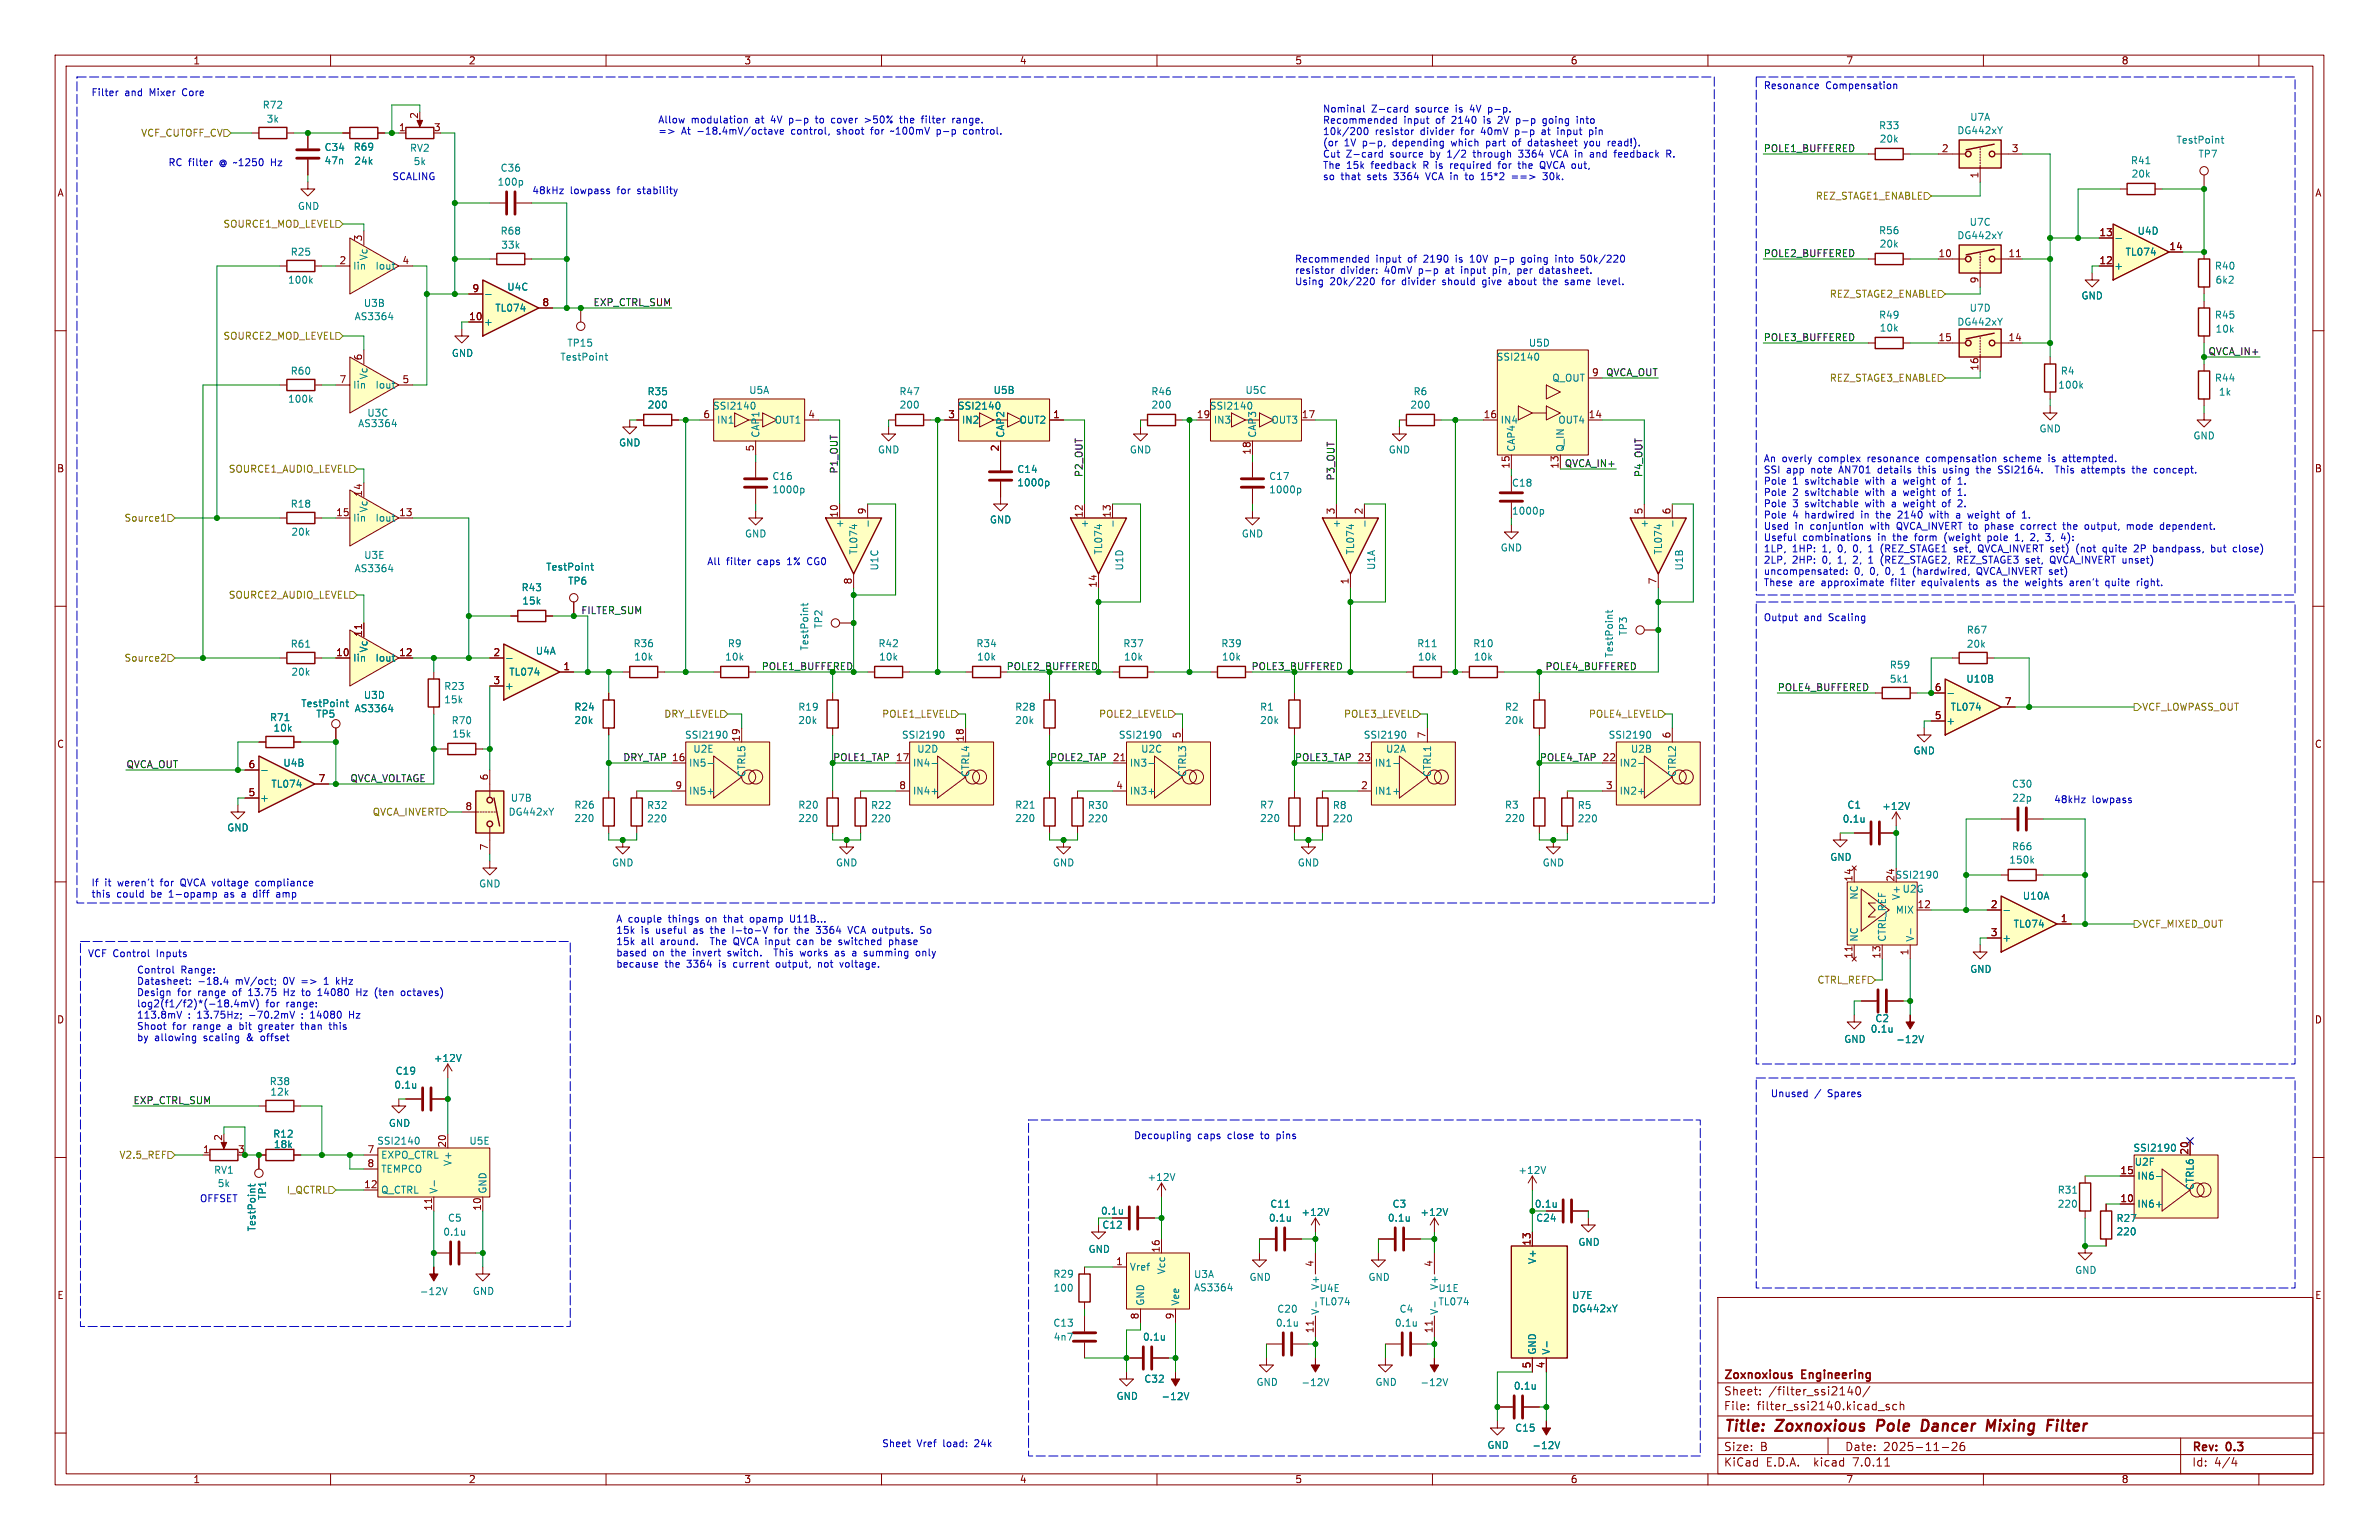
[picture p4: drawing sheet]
<svg xmlns="http://www.w3.org/2000/svg" width="432mm" height="279mm" viewBox="0 0 432 279" stroke-linecap="round" stroke-linejoin="round" font-family="sans-serif">
<defs><g id="words">
<g font-size="2.8" fill="#840000">
<text x="312.8" y="260.3">Title:</text>
<text x="322.5" y="260.3">Zoxnoxious</text>
<text x="341.5" y="260.3">Pole</text>
<text x="350.4" y="260.3">Dancer</text>
<text x="363" y="260.3">Mixing</text>
<text x="374.8" y="260.3">Filter</text>
</g>
<g font-size="2.1" fill="#840000">
<text x="312.8" y="250.6">Zoxnoxious</text>
<text x="327.1" y="250.6">Engineering</text>
<text x="312.8" y="256.1">File:</text>
<text x="312.8" y="253.4">Sheet:</text>
<text x="318.9" y="256.1">filter_ssi2140.kicad_sch</text>
<text x="321" y="253.4">/filter_ssi2140/</text>
<text x="312.8" y="263.5">Size:</text>
<text x="319.5" y="263.5">B</text>
<text x="334.8" y="263.5">Date:</text>
<text x="341.8" y="263.5">2025-11-26</text>
<text x="397.8" y="263.7">Rev:</text>
<text x="404.2" y="263.7">0.3</text>
<text x="312.8" y="266.3">KiCad</text>
<text x="320.5" y="266.3">E.D.A.</text>
<text x="329.4" y="266.3">kicad</text>
<text x="336.6" y="266.3">7.0.11</text>
<text x="397.8" y="266.3">Id:</text>
<text x="401.9" y="266.3">4/4</text>
</g>
<g font-size="1.8" fill="#840000">
<text x="35" y="11.9">1</text>
<text x="85" y="11.9">2</text>
<text x="135" y="11.9">3</text>
<text x="185" y="11.9">4</text>
<text x="235" y="11.9">5</text>
<text x="285" y="11.9">6</text>
<text x="335" y="11.9">7</text>
<text x="385" y="11.9">8</text>
<text x="72.3" y="23.9">1</text>
<text x="75.9" y="21.7" transform="rotate(-90 75.9 21.7)">2</text>
<text x="78.7" y="23.9">3</text>
<text x="352.4" y="27.7">2</text>
<text x="365.1" y="27.7">3</text>
<text x="10.3" y="35.9">A</text>
<text x="359.2" y="32.5" transform="rotate(-90 359.2 32.5)">1</text>
<text x="420.1" y="35.9">A</text>
<text x="65.8" y="43.9" transform="rotate(-90 65.8 43.9)">3</text>
<text x="351.7" y="46.7">10</text>
<text x="364.4" y="46.7">11</text>
<text x="381" y="42.9">13</text>
<text x="393.7" y="45.5">14</text>
<text x="61.5" y="48">2</text>
<text x="73" y="48">4</text>
<text x="85.7" y="53.1">9</text>
<text x="359.2" y="51.5" transform="rotate(-90 359.2 51.5)">9</text>
<text x="381" y="48">12</text>
<text x="85" y="58.2">10</text>
<text x="98.4" y="55.6">8</text>
<text x="65.8" y="65.5" transform="rotate(-90 65.8 65.5)">6</text>
<text x="351.7" y="62">15</text>
<text x="364.4" y="62">14</text>
<text x="61.5" y="69.6">7</text>
<text x="73" y="69.6">5</text>
<text x="288.9" y="68.3">9</text>
<text x="359.2" y="67.4" transform="rotate(-90 359.2 67.4)">16</text>
<text x="127.6" y="75.9">6</text>
<text x="146.6" y="75.9">4</text>
<text x="172" y="75.9">3</text>
<text x="191.1" y="75.9">1</text>
<text x="217.1" y="75.9">19</text>
<text x="236.2" y="75.9">17</text>
<text x="269.2" y="75.9">16</text>
<text x="288.2" y="75.9">14</text>
<text x="136.9" y="82" transform="rotate(-90 136.9 82)">5</text>
<text x="181.4" y="82" transform="rotate(-90 181.4 82)">2</text>
<text x="227.1" y="82.6" transform="rotate(-90 227.1 82.6)">18</text>
<text x="10.3" y="85.9">B</text>
<text x="274.1" y="85.1" transform="rotate(-90 274.1 85.1)">15</text>
<text x="283" y="85.1" transform="rotate(-90 283 85.1)">13</text>
<text x="420.1" y="85.9">B</text>
<text x="60.9" y="93.7">15</text>
<text x="65.8" y="90.2" transform="rotate(-90 65.8 90.2)">14</text>
<text x="72.3" y="93.7">13</text>
<text x="152.1" y="94" transform="rotate(-90 152.1 94)">10</text>
<text x="157.2" y="93.4" transform="rotate(-90 157.2 93.4)">9</text>
<text x="196.6" y="94" transform="rotate(-90 196.6 94)">12</text>
<text x="201.7" y="94" transform="rotate(-90 201.7 94)">13</text>
<text x="242.3" y="93.4" transform="rotate(-90 242.3 93.4)">3</text>
<text x="247.4" y="93.4" transform="rotate(-90 247.4 93.4)">2</text>
<text x="298.2" y="93.4" transform="rotate(-90 298.2 93.4)">5</text>
<text x="303.3" y="93.4" transform="rotate(-90 303.3 93.4)">6</text>
<text x="154.7" y="106.1" transform="rotate(-90 154.7 106.1)">8</text>
<text x="199.1" y="106.7" transform="rotate(-90 199.1 106.7)">14</text>
<text x="244.9" y="106.1" transform="rotate(-90 244.9 106.1)">1</text>
<text x="300.7" y="106.1" transform="rotate(-90 300.7 106.1)">7</text>
<text x="60.9" y="119.1">10</text>
<text x="65.8" y="115.6" transform="rotate(-90 65.8 115.6)">11</text>
<text x="72.3" y="119.1">12</text>
<text x="89.5" y="119.1">2</text>
<text x="89.5" y="124.2">3</text>
<text x="102.2" y="121.7">1</text>
<text x="351.1" y="125.5">6</text>
<text x="351.1" y="130.6">5</text>
<text x="363.8" y="128">7</text>
<text x="10.3" y="135.9">C</text>
<text x="134.4" y="134.7" transform="rotate(-90 134.4 134.7)">19</text>
<text x="175" y="134.7" transform="rotate(-90 175 134.7)">18</text>
<text x="214.4" y="134.1" transform="rotate(-90 214.4 134.1)">5</text>
<text x="258.8" y="134.1" transform="rotate(-90 258.8 134.1)">7</text>
<text x="303.3" y="134.1" transform="rotate(-90 303.3 134.1)">6</text>
<text x="420.1" y="135.9">C</text>
<text x="45" y="139.4">6</text>
<text x="57.7" y="142">7</text>
<text x="88.6" y="141.7" transform="rotate(-90 88.6 141.7)">6</text>
<text x="122.5" y="143.3">9</text>
<text x="162.5" y="138.2">17</text>
<text x="163.1" y="143.3">8</text>
<text x="201.9" y="138.2">21</text>
<text x="202.5" y="143.3">4</text>
<text x="246.3" y="138.2">23</text>
<text x="246.9" y="143.3">2</text>
<text x="290.8" y="138.2">22</text>
<text x="291.4" y="143.3">3</text>
<text x="45" y="144.5">5</text>
<text x="84.4" y="147.1">8</text>
<text x="88.6" y="154.4" transform="rotate(-90 88.6 154.4)">7</text>
<text x="336.3" y="160.1" transform="rotate(-90 336.3 160.1)">14</text>
<text x="347.9" y="164.8">12</text>
<text x="361.2" y="164.8">2</text>
<text x="373.9" y="167.4">1</text>
<text x="346.5" y="173.4" transform="rotate(-90 346.5 173.4)">1</text>
<text x="361.2" y="169.9">3</text>
<text x="336.3" y="174" transform="rotate(-90 336.3 174)">11</text>
<text x="341.4" y="174" transform="rotate(-90 341.4 174)">13</text>
<text x="10.3" y="185.9">D</text>
<text x="420.1" y="185.9">D</text>
<text x="36.8" y="209.3">1</text>
<text x="40.4" y="207.1" transform="rotate(-90 40.4 207.1)">2</text>
<text x="43.1" y="209.3">3</text>
<text x="66.6" y="209.3">7</text>
<text x="81" y="208.3" transform="rotate(-90 81 208.3)">20</text>
<text x="397.3" y="209.6" transform="rotate(-90 397.3 209.6)">20</text>
<text x="66" y="215.6">12</text>
<text x="66.6" y="211.8">8</text>
<text x="384.8" y="213.1">15</text>
<text x="78.5" y="219.8" transform="rotate(-90 78.5 219.8)">11</text>
<text x="87.4" y="219.8" transform="rotate(-90 87.4 219.8)">10</text>
<text x="384.8" y="218.2">10</text>
<text x="210.6" y="227.4" transform="rotate(-90 210.6 227.4)">16</text>
<text x="277.9" y="226.1" transform="rotate(-90 277.9 226.1)">13</text>
<text x="202.5" y="229.6">1</text>
<text x="238.5" y="229.9" transform="rotate(-90 238.5 229.9)">4</text>
<text x="260.1" y="229.9" transform="rotate(-90 260.1 229.9)">4</text>
<text x="10.3" y="235.9">E</text>
<text x="206.8" y="239.5" transform="rotate(-90 206.8 239.5)">8</text>
<text x="213.1" y="239.5" transform="rotate(-90 213.1 239.5)">9</text>
<text x="420.1" y="235.9">E</text>
<text x="238.5" y="242" transform="rotate(-90 238.5 242)">11</text>
<text x="260.1" y="242" transform="rotate(-90 260.1 242)">11</text>
<text x="277.9" y="248.4" transform="rotate(-90 277.9 248.4)">5</text>
<text x="280.4" y="248.4" transform="rotate(-90 280.4 248.4)">4</text>
<text x="35" y="269.3">1</text>
<text x="85" y="269.3">2</text>
<text x="135" y="269.3">3</text>
<text x="185" y="269.3">4</text>
<text x="235" y="269.3">5</text>
<text x="285" y="269.3">6</text>
<text x="335" y="269.3">7</text>
<text x="385" y="269.3">8</text>
</g>
<g font-size="1.8" fill="#0000c2">
<text x="16.5" y="17.5">Filter</text>
<text x="22.6" y="17.5">and</text>
<text x="27.3" y="17.5">Mixer</text>
<text x="33.4" y="17.5">Core</text>
<text x="320" y="16.3">Resonance</text>
<text x="331.4" y="16.3">Compensation</text>
<text x="119.4" y="22.5">Allow</text>
<text x="125.4" y="22.5">modulation</text>
<text x="137.2" y="22.5">at</text>
<text x="140.2" y="22.5">4V</text>
<text x="143.7" y="22.5">p-p</text>
<text x="148.8" y="22.5">to</text>
<text x="151.8" y="22.5">cover</text>
<text x="158.1" y="22.5">&gt;50%</text>
<text x="164.7" y="22.5">the</text>
<text x="168.8" y="22.5">filter</text>
<text x="174.6" y="22.5">range.</text>
<text x="240" y="20.5">Nominal</text>
<text x="240" y="22.5">Recommended</text>
<text x="248.9" y="20.5">Z-card</text>
<text x="254.8" y="22.5">input</text>
<text x="257.1" y="20.5">source</text>
<text x="260.8" y="22.5">of</text>
<text x="263.8" y="22.5">2140</text>
<text x="264.5" y="20.5">is</text>
<text x="267.3" y="20.5">4V</text>
<text x="269.8" y="22.5">is</text>
<text x="270.8" y="20.5">p-p.</text>
<text x="272.6" y="22.5">2V</text>
<text x="276.1" y="22.5">p-p</text>
<text x="281.1" y="22.5">going</text>
<text x="287.5" y="22.5">into</text>
<text x="119.4" y="24.5">=&gt;</text>
<text x="123.7" y="24.5">At</text>
<text x="126.7" y="24.5">-18.4mV/octave</text>
<text x="143.9" y="24.5">control,</text>
<text x="152.4" y="24.5">shoot</text>
<text x="158.8" y="24.5">for</text>
<text x="162.6" y="24.5">~100mV</text>
<text x="171.1" y="24.5">p-p</text>
<text x="176.2" y="24.5">control.</text>
<text x="240" y="24.6">10k/200</text>
<text x="240" y="26.6">(or</text>
<text x="240" y="28.7">Cut</text>
<text x="244" y="26.6">1V</text>
<text x="244.3" y="28.7">Z-card</text>
<text x="247.5" y="26.6">p-p,</text>
<text x="249.6" y="24.6">resistor</text>
<text x="252.5" y="28.7">source</text>
<text x="253.1" y="26.6">depending</text>
<text x="258" y="24.6">divider</text>
<text x="259.9" y="28.7">by</text>
<text x="263.2" y="28.7">1/2</text>
<text x="263.9" y="26.6">which</text>
<text x="265.5" y="24.6">for</text>
<text x="268.1" y="28.7">through</text>
<text x="269.3" y="24.6">40mV</text>
<text x="270.4" y="26.6">part</text>
<text x="275.4" y="26.6">of</text>
<text x="275.7" y="24.6">p-p</text>
<text x="276.6" y="28.7">3364</text>
<text x="278.5" y="26.6">datasheet</text>
<text x="280.7" y="24.6">at</text>
<text x="282.6" y="28.7">VCA in</text>
<text x="283.8" y="24.6">input</text>
<text x="288.9" y="26.6">you</text>
<text x="289.7" y="24.6">pin</text>
<text x="290.1" y="28.7">and</text>
<text x="293.3" y="26.6">read!).</text>
<text x="294.7" y="28.7">feedback</text>
<text x="30.5" y="30.2">RC filter</text>
<text x="40" y="30.2">@ ~1250</text>
<text x="49.7" y="30.2">Hz</text>
<text x="71.1" y="32.8">SCALING</text>
<text x="96.5" y="35.3">48kHz</text>
<text x="103.5" y="35.3">lowpass</text>
<text x="112.2" y="35.3">for</text>
<text x="116" y="35.3">stability</text>
<text x="240" y="30.7">The</text>
<text x="240" y="32.8">so</text>
<text x="243.4" y="32.8">that</text>
<text x="244.4" y="30.7">15k</text>
<text x="248.3" y="32.8">sets</text>
<text x="249" y="30.7">feedback</text>
<text x="253.3" y="32.8">3364</text>
<text x="258.7" y="30.7">R is</text>
<text x="259.3" y="32.8">VCA in</text>
<text x="263.9" y="30.7">required</text>
<text x="266.9" y="32.8">to</text>
<text x="269.9" y="32.8">15*2</text>
<text x="272.9" y="30.7">for</text>
<text x="275.7" y="32.8">==&gt;</text>
<text x="276.7" y="30.7">the</text>
<text x="280.8" y="30.7">QVCA out,</text>
<text x="281.6" y="32.8">30k.</text>
<text x="234.9" y="47.7">Recommended</text>
<text x="249.7" y="47.7">input</text>
<text x="255.7" y="47.7">of</text>
<text x="258.7" y="47.7">2190</text>
<text x="264.7" y="47.7">is</text>
<text x="267.5" y="47.7">10V</text>
<text x="272.2" y="47.7">p-p</text>
<text x="277.3" y="47.7">going</text>
<text x="283.6" y="47.7">into</text>
<text x="288.4" y="47.7">50k/220</text>
<text x="234.9" y="49.8">resistor</text>
<text x="234.9" y="51.8">Using</text>
<text x="241.4" y="51.8">20k/220</text>
<text x="243.3" y="49.8">divider:</text>
<text x="251" y="51.8">for</text>
<text x="251.4" y="49.8">40mV</text>
<text x="254.8" y="51.8">divider</text>
<text x="257.8" y="49.8">p-p</text>
<text x="262.3" y="51.8">should</text>
<text x="262.9" y="49.8">at</text>
<text x="265.9" y="49.8">input</text>
<text x="269.8" y="51.8">give</text>
<text x="271.8" y="49.8">pin,</text>
<text x="274.8" y="51.8">about</text>
<text x="276.5" y="49.8">per</text>
<text x="280.7" y="49.8">datasheet.</text>
<text x="281.2" y="51.8">the</text>
<text x="285.4" y="51.8">same</text>
<text x="291.5" y="51.8">level.</text>
<text x="320" y="83.9">An</text>
<text x="323.4" y="83.9">overly</text>
<text x="330.2" y="83.9">complex</text>
<text x="339.3" y="83.9">resonance</text>
<text x="350.1" y="83.9">compensation</text>
<text x="364.4" y="83.9">scheme</text>
<text x="372.7" y="83.9">is</text>
<text x="375.5" y="83.9">attempted.</text>
<text x="320" y="86">SSI</text>
<text x="320" y="88">Pole</text>
<text x="324.2" y="86">app</text>
<text x="325.4" y="88">1</text>
<text x="327.8" y="88">switchable</text>
<text x="328.9" y="86">note</text>
<text x="334.1" y="86">AN701</text>
<text x="338.9" y="88">with</text>
<text x="341.4" y="86">details</text>
<text x="343.9" y="88">a</text>
<text x="346.2" y="88">weight</text>
<text x="348.9" y="86">this</text>
<text x="353.4" y="88">of</text>
<text x="353.6" y="86">using</text>
<text x="356.5" y="88">1.</text>
<text x="359.9" y="86">the</text>
<text x="364" y="86">SSI2164.</text>
<text x="374.8" y="86">This</text>
<text x="379.7" y="86">attempts</text>
<text x="389.2" y="86">the</text>
<text x="393.3" y="86">concept.</text>
<text x="320" y="90.1">Pole</text>
<text x="320" y="92.1">Pole</text>
<text x="320" y="94.2">Pole</text>
<text x="325.4" y="90.1">2</text>
<text x="325.4" y="92.1">3</text>
<text x="325.4" y="94.2">4</text>
<text x="327.8" y="90.1">switchable</text>
<text x="327.8" y="92.1">switchable</text>
<text x="327.8" y="94.2">hardwired</text>
<text x="338.1" y="94.2">in</text>
<text x="338.9" y="90.1">with</text>
<text x="338.9" y="92.1">with</text>
<text x="341.1" y="94.2">the</text>
<text x="343.9" y="90.1">a</text>
<text x="343.9" y="92.1">a</text>
<text x="345.2" y="94.2">2140</text>
<text x="346.2" y="90.1">weight</text>
<text x="346.2" y="92.1">weight</text>
<text x="351.2" y="94.2">with</text>
<text x="353.4" y="90.1">of</text>
<text x="353.4" y="92.1">of</text>
<text x="356.2" y="94.2">a</text>
<text x="356.5" y="90.1">1.</text>
<text x="356.5" y="92.1">2.</text>
<text x="358.5" y="94.2">weight</text>
<text x="365.7" y="94.2">of</text>
<text x="320" y="96.2">Used</text>
<text x="320" y="98.3">Useful</text>
<text x="320" y="100.3">1LP,</text>
<text x="325.3" y="100.3">1HP:</text>
<text x="325.8" y="96.2">in</text>
<text x="327.2" y="98.3">combinations</text>
<text x="328.7" y="96.2">conjuntion</text>
<text x="330.9" y="100.3">1,</text>
<text x="333.9" y="100.3">0,</text>
<text x="336.9" y="100.3">0,</text>
<text x="339.8" y="96.2">with</text>
<text x="339.9" y="100.3">1</text>
<text x="341" y="98.3">in</text>
<text x="342.2" y="100.3">(REZ_STAGE1</text>
<text x="343.9" y="98.3">the</text>
<text x="344.8" y="96.2">QVCA_INVERT to</text>
<text x="348.1" y="98.3">form</text>
<text x="353.6" y="98.3">(weight</text>
<text x="355.8" y="100.3">set,</text>
<text x="360.4" y="100.3">QVCA_INVERT set)</text>
<text x="361.2" y="96.2">phase</text>
<text x="361.7" y="98.3">pole</text>
<text x="366.9" y="98.3">1,</text>
<text x="367.9" y="96.2">correct</text>
<text x="369.9" y="98.3">2,</text>
<text x="372.8" y="98.3">3,</text>
<text x="375.8" y="96.2">the</text>
<text x="375.8" y="98.3">4):</text>
<text x="378.6" y="100.3">(not</text>
<text x="379.9" y="96.2">output,</text>
<text x="383.6" y="100.3">quite</text>
<text x="387.7" y="96.2">mode</text>
<text x="389.5" y="100.3">2P</text>
<text x="393.1" y="100.3">bandpass,</text>
<text x="394" y="96.2">dependent.</text>
<text x="403.9" y="100.3">but</text>
<text x="408.1" y="100.3">close)</text>
<text x="128.3" y="102.6">All</text>
<text x="131.9" y="102.6">filter</text>
<text x="137.6" y="102.6">caps</text>
<text x="143.2" y="102.6">1%</text>
<text x="147" y="102.6">CG0</text>
<text x="320" y="102.3">2LP,</text>
<text x="320" y="104.4">uncompensated:</text>
<text x="320" y="106.4">These</text>
<text x="325.3" y="102.3">2HP:</text>
<text x="326.5" y="106.4">are</text>
<text x="330.7" y="106.4">approximate</text>
<text x="330.9" y="102.3">0,</text>
<text x="333.9" y="102.3">1,</text>
<text x="336.6" y="104.4">0,</text>
<text x="336.9" y="102.3">2,</text>
<text x="339.6" y="104.4">0,</text>
<text x="339.9" y="102.3">1</text>
<text x="342.2" y="102.3">(REZ_STAGE2,</text>
<text x="342.5" y="104.4">0,</text>
<text x="343.6" y="106.4">filter</text>
<text x="345.5" y="104.4">1</text>
<text x="347.9" y="104.4">(hardwired,</text>
<text x="349.3" y="106.4">equivalents</text>
<text x="356.4" y="102.3">REZ_STAGE3 set,</text>
<text x="359.7" y="104.4">QVCA_INVERT set)</text>
<text x="361.3" y="106.4">as</text>
<text x="364.6" y="106.4">the</text>
<text x="368.8" y="106.4">weights</text>
<text x="373.6" y="102.3">QVCA_INVERT unset)</text>
<text x="377" y="106.4">aren't</text>
<text x="383.7" y="106.4">quite</text>
<text x="389.6" y="106.4">right.</text>
<text x="320" y="112.8">Output</text>
<text x="327.4" y="112.8">and</text>
<text x="332.1" y="112.8">Scaling</text>
<text x="372.7" y="145.8">48kHz</text>
<text x="379.7" y="145.8">lowpass</text>
<text x="16.5" y="160.9">If</text>
<text x="19" y="160.9">it</text>
<text x="21.5" y="160.9">weren't</text>
<text x="29.5" y="160.9">for</text>
<text x="33.3" y="160.9">QVCA voltage</text>
<text x="47.3" y="160.9">compliance</text>
<text x="16.5" y="162.9">this</text>
<text x="21.2" y="162.9">could</text>
<text x="27.6" y="162.9">be</text>
<text x="31" y="162.9">1-opamp</text>
<text x="41.2" y="162.9">as</text>
<text x="44.6" y="162.9">a</text>
<text x="46.9" y="162.9">diff</text>
<text x="51.3" y="162.9">amp</text>
<text x="111.8" y="167.5">A couple</text>
<text x="121.5" y="167.5">things</text>
<text x="128.5" y="167.5">on</text>
<text x="131.9" y="167.5">that</text>
<text x="136.8" y="167.5">opamp</text>
<text x="144.3" y="167.5">U11B...</text>
<text x="15.9" y="173.7">VCF Control</text>
<text x="28.6" y="173.7">Inputs</text>
<text x="111.8" y="169.5">15k</text>
<text x="111.8" y="171.6">15k</text>
<text x="111.8" y="173.6">based</text>
<text x="116.4" y="169.5">is</text>
<text x="116.4" y="171.6">all</text>
<text x="118.5" y="173.6">on</text>
<text x="119.2" y="169.5">useful</text>
<text x="120" y="171.6">around.</text>
<text x="122" y="173.6">the</text>
<text x="126.1" y="173.6">invert</text>
<text x="126.2" y="169.5">as</text>
<text x="129.5" y="171.6">The</text>
<text x="129.5" y="169.5">the</text>
<text x="132.6" y="173.6">switch.</text>
<text x="133.6" y="169.5">I-to-V</text>
<text x="133.9" y="171.6">QVCA input</text>
<text x="141.5" y="173.6">This</text>
<text x="141.5" y="169.5">for</text>
<text x="145.4" y="169.5">the</text>
<text x="145.8" y="171.6">can</text>
<text x="146.4" y="173.6">works</text>
<text x="149.5" y="169.5">3364</text>
<text x="150.3" y="171.6">be</text>
<text x="152.9" y="173.6">as</text>
<text x="153.7" y="171.6">switched</text>
<text x="155.5" y="169.5">VCA outputs.</text>
<text x="156.2" y="173.6">a</text>
<text x="158.5" y="173.6">summing</text>
<text x="163.1" y="171.6">phase</text>
<text x="168.2" y="173.6">only</text>
<text x="169" y="169.5">So</text>
<text x="24.8" y="176.7">Control</text>
<text x="24.8" y="178.8">Datasheet:</text>
<text x="32.8" y="176.7">Range:</text>
<text x="35.9" y="178.8">-18.4</text>
<text x="42.9" y="178.8">mV/oct;</text>
<text x="51.7" y="178.8">0V</text>
<text x="55.2" y="178.8">=&gt;</text>
<text x="59.5" y="178.8">1</text>
<text x="61.9" y="178.8">kHz</text>
<text x="111.8" y="175.6">because</text>
<text x="120.7" y="175.6">the</text>
<text x="124.8" y="175.6">3364</text>
<text x="130.8" y="175.6">is</text>
<text x="133.6" y="175.6">current</text>
<text x="141.6" y="175.6">output,</text>
<text x="149.4" y="175.6">not</text>
<text x="153.6" y="175.6">voltage.</text>
<text x="24.8" y="180.8">Design</text>
<text x="24.8" y="182.8">log2(f1/f2)*(-18.4mV)</text>
<text x="24.8" y="184.9">113.8mV</text>
<text x="32.2" y="180.8">for</text>
<text x="34.2" y="184.9">:</text>
<text x="35.9" y="184.9">13.75Hz;</text>
<text x="36.1" y="180.8">range</text>
<text x="42.5" y="180.8">of</text>
<text x="45.5" y="184.9">-70.2mV</text>
<text x="45.6" y="180.8">13.75</text>
<text x="48.3" y="182.8">for</text>
<text x="52.1" y="182.8">range:</text>
<text x="52.2" y="180.8">Hz</text>
<text x="55.7" y="180.8">to</text>
<text x="57" y="184.9">14080</text>
<text x="58.8" y="180.8">14080</text>
<text x="64.3" y="184.9">Hz</text>
<text x="66" y="180.8">Hz</text>
<text x="69.5" y="180.8">(ten</text>
<text x="74.5" y="180.8">octaves)</text>
<text x="24.8" y="186.9">Shoot</text>
<text x="24.8" y="189">by</text>
<text x="28.1" y="189">allowing</text>
<text x="31.3" y="186.9">for</text>
<text x="35.1" y="186.9">range</text>
<text x="37.1" y="189">scaling</text>
<text x="41.6" y="186.9">a</text>
<text x="44" y="186.9">bit</text>
<text x="45.1" y="189">&amp;</text>
<text x="47.6" y="186.9">greater</text>
<text x="47.8" y="189">offset</text>
<text x="55.6" y="186.9">than</text>
<text x="60.9" y="186.9">this</text>
<text x="321.3" y="199.1">Unused</text>
<text x="329.4" y="199.1">/</text>
<text x="331.9" y="199.1">Spares</text>
<text x="205.7" y="206.8">Decoupling</text>
<text x="217.4" y="206.8">caps</text>
<text x="223" y="206.8">close</text>
<text x="229.1" y="206.8">to</text>
<text x="232.2" y="206.8">pins</text>
<text x="36.2" y="218.2">OFFSET</text>
<text x="160" y="262.6">Sheet</text>
<text x="166.5" y="262.6">Vref</text>
<text x="171.3" y="262.6">load:</text>
<text x="177.2" y="262.6">24k</text>
</g>
<g font-size="1.8" fill="#008484">
<text x="47.6" y="19.9">R72</text>
<text x="48.3" y="22.5">3k</text>
<text x="341" y="23.6">R33</text>
<text x="357.5" y="22.1">U7A</text>
<text x="58.8" y="27.6">C34</text>
<text x="64.1" y="27.5">R69</text>
<text x="74.3" y="27.7">RV2</text>
<text x="341.1" y="26.1">20k</text>
<text x="355.2" y="24.5">DG442xY</text>
<text x="386.7" y="30">R41</text>
<text x="394.9" y="26.3">TestPoint</text>
<text x="398.9" y="28.8">TP7</text>
<text x="58.8" y="30">47n</text>
<text x="64.2" y="30.1">24k</text>
<text x="75" y="30.2">5k</text>
<text x="90.2" y="33.9">100p</text>
<text x="90.8" y="31.3">C36</text>
<text x="386.8" y="32.4">20k</text>
<text x="54" y="38.3">GND</text>
<text x="357.4" y="41.2">U7C</text>
<text x="52.7" y="46.6">R25</text>
<text x="66.9" y="47.3" transform="rotate(-90 66.9 47.3)">Vc</text>
<text x="90.8" y="42.8">R68</text>
<text x="90.9" y="45.3">33k</text>
<text x="341" y="42.7">R56</text>
<text x="341.1" y="45.1">20k</text>
<text x="355.2" y="43.6">DG442xY</text>
<text x="385.7" y="46.6">TL074</text>
<text x="387.9" y="42.8">U4D</text>
<text x="52.2" y="51.7">100k</text>
<text x="64" y="49.1">Iin</text>
<text x="68.1" y="49.1">Iout</text>
<text x="92" y="52.9">U4C</text>
<text x="383.7" y="49.1">+</text>
<text x="401.9" y="49.1">R40</text>
<text x="402" y="51.7">6k2</text>
<text x="64.3" y="58.3">AS3364</text>
<text x="65.9" y="55.9">U3B</text>
<text x="87.8" y="59.3">+</text>
<text x="89.8" y="56.7">TL074</text>
<text x="341" y="58">R49</text>
<text x="355.2" y="59.3">DG442xY</text>
<text x="357.4" y="56.7">U7D</text>
<text x="377.7" y="54.5">GND</text>
<text x="401.9" y="58">R45</text>
<text x="81.9" y="64.9">GND</text>
<text x="101.6" y="65.6">TestPoint</text>
<text x="102.9" y="63.1">TP15</text>
<text x="271.6" y="65.6">SSI2140</text>
<text x="277.4" y="63.1">U5D</text>
<text x="341.1" y="60.4">10k</text>
<text x="402" y="60.6">10k</text>
<text x="52.7" y="68.2">R60</text>
<text x="64" y="70.7">Iin</text>
<text x="66.9" y="68.9" transform="rotate(-90 66.9 68.9)">Vc</text>
<text x="68.1" y="70.7">Iout</text>
<text x="117.4" y="71.9">R35</text>
<text x="135.9" y="71.7">U5A</text>
<text x="163.2" y="71.9">R47</text>
<text x="180.2" y="71.7">U5B</text>
<text x="208.9" y="71.9">R46</text>
<text x="226" y="71.7">U5C</text>
<text x="256.5" y="71.9">R6</text>
<text x="281.7" y="69.4">Q_OUT</text>
<text x="373.5" y="70.7">100k</text>
<text x="373.9" y="68.2">R4</text>
<text x="401.9" y="69.4">R44</text>
<text x="402.6" y="72">1k</text>
<text x="52.2" y="73.3">100k</text>
<text x="64.9" y="77.7">AS3364</text>
<text x="66.6" y="75.8">U3C</text>
<text x="117.5" y="74.3">200</text>
<text x="129.3" y="74.5">SSI2140</text>
<text x="130" y="77.1">IN1</text>
<text x="140.5" y="77.1">OUT1</text>
<text x="163.2" y="74.3">200</text>
<text x="173.8" y="74.5">SSI2140</text>
<text x="174.5" y="77.1">IN2</text>
<text x="185" y="77.1">OUT2</text>
<text x="208.9" y="74.3">200</text>
<text x="219.5" y="74.5">SSI2140</text>
<text x="220.2" y="77.1">IN3</text>
<text x="230.7" y="77.1">OUT3</text>
<text x="255.9" y="74.3">200</text>
<text x="272.3" y="77.1">IN4</text>
<text x="282.7" y="77.1">OUT4</text>
<text x="112.3" y="81.2">GND</text>
<text x="138" y="79.5" transform="rotate(-90 138 79.5)">CAP1</text>
<text x="159.3" y="82.5">GND</text>
<text x="182.5" y="79.5" transform="rotate(-90 182.5 79.5)">CAP2</text>
<text x="205" y="82.5">GND</text>
<text x="228.2" y="79.5" transform="rotate(-90 228.2 79.5)">CAP3</text>
<text x="252" y="82.5">GND</text>
<text x="275.2" y="82" transform="rotate(-90 275.2 82)">CAP4</text>
<text x="284.1" y="82" transform="rotate(-90 284.1 82)">Q_IN</text>
<text x="370.1" y="78.7">GND</text>
<text x="398" y="79.9">GND</text>
<text x="140.1" y="87.3">C16</text>
<text x="140.1" y="89.7">1000p</text>
<text x="184.5" y="86">C14</text>
<text x="184.5" y="88.4">1000p</text>
<text x="230.3" y="87.3">C17</text>
<text x="230.3" y="89.7">1000p</text>
<text x="274.3" y="88.5">C18</text>
<text x="52.7" y="92.3">R18</text>
<text x="64" y="94.8">Iin</text>
<text x="66.9" y="93.1" transform="rotate(-90 66.9 93.1)">Vc</text>
<text x="68.1" y="94.8">Iout</text>
<text x="153.3" y="95.9" transform="rotate(-90 153.3 95.9)">+</text>
<text x="179.6" y="95.2">GND</text>
<text x="197.7" y="95.9" transform="rotate(-90 197.7 95.9)">+</text>
<text x="243.4" y="95.9" transform="rotate(-90 243.4 95.9)">+</text>
<text x="274.3" y="93.6">1000p</text>
<text x="299.3" y="95.9" transform="rotate(-90 299.3 95.9)">+</text>
<text x="52.8" y="97.4">20k</text>
<text x="66" y="101.6">U3E</text>
<text x="135.1" y="97.7">GND</text>
<text x="155.8" y="100.7" transform="rotate(-90 155.8 100.7)">TL074</text>
<text x="200.3" y="100.7" transform="rotate(-90 200.3 100.7)">TL074</text>
<text x="225.3" y="97.7">GND</text>
<text x="246" y="100.7" transform="rotate(-90 246 100.7)">TL074</text>
<text x="272.3" y="100.2">GND</text>
<text x="301.9" y="100.7" transform="rotate(-90 301.9 100.7)">TL074</text>
<text x="64.3" y="104">AS3364</text>
<text x="94.6" y="107.5">R43</text>
<text x="99" y="103.7">TestPoint</text>
<text x="103" y="106.3">TP6</text>
<text x="159.6" y="103.6" transform="rotate(-90 159.6 103.6)">U1C</text>
<text x="204.1" y="103.6" transform="rotate(-90 204.1 103.6)">U1D</text>
<text x="249.8" y="103.5" transform="rotate(-90 249.8 103.5)">U1A</text>
<text x="305.7" y="103.6" transform="rotate(-90 305.7 103.6)">U1B</text>
<text x="94.7" y="109.9">15k</text>
<text x="52.7" y="117.7">R61</text>
<text x="66.9" y="118.5" transform="rotate(-90 66.9 118.5)">Vc</text>
<text x="97.1" y="119">U4A</text>
<text x="114.9" y="117.6">R36</text>
<text x="132" y="117.6">R9</text>
<text x="146.9" y="118.1" transform="rotate(-90 146.9 118.1)">TestPoint</text>
<text x="149.5" y="114.1" transform="rotate(-90 149.5 114.1)">TP2</text>
<text x="159.3" y="117.6">R42</text>
<text x="177.1" y="117.6">R34</text>
<text x="203.8" y="117.6">R37</text>
<text x="221.6" y="117.6">R39</text>
<text x="257.1" y="117.6">R11</text>
<text x="267.3" y="117.6">R10</text>
<text x="293" y="119.4" transform="rotate(-90 293 119.4)">TestPoint</text>
<text x="295.5" y="115.4" transform="rotate(-90 295.5 115.4)">TP3</text>
<text x="356.9" y="115.2">R67</text>
<text x="356.9" y="117.7">20k</text>
<text x="52.8" y="122.8">20k</text>
<text x="64" y="120.2">Iin</text>
<text x="68.1" y="120.2">Iout</text>
<text x="80.5" y="125.4">R23</text>
<text x="91.6" y="125.3">+</text>
<text x="92.3" y="122.8">TL074</text>
<text x="115" y="120">10k</text>
<text x="131.5" y="120">10k</text>
<text x="159.5" y="120">10k</text>
<text x="177.2" y="120">10k</text>
<text x="203.9" y="120">10k</text>
<text x="221.7" y="120">10k</text>
<text x="257.3" y="120">10k</text>
<text x="267.4" y="120">10k</text>
<text x="342.9" y="121.5">R59</text>
<text x="342.9" y="124.1">5k1</text>
<text x="356.8" y="124.1">U10B</text>
<text x="48.9" y="131">R71</text>
<text x="54.6" y="128.5">TestPoint</text>
<text x="57.3" y="130.4">TP5</text>
<text x="64.3" y="129.4">AS3364</text>
<text x="65.9" y="127">U3D</text>
<text x="80.5" y="127.8">15k</text>
<text x="81.9" y="131.6">R70</text>
<text x="104.1" y="131.6">20k</text>
<text x="104.1" y="129.1">R24</text>
<text x="144.8" y="131.6">20k</text>
<text x="144.8" y="129.1">R19</text>
<text x="184.2" y="131.6">20k</text>
<text x="184.2" y="129.1">R28</text>
<text x="228.6" y="129.1">R1</text>
<text x="228.6" y="131.6">20k</text>
<text x="273.1" y="129.1">R2</text>
<text x="273.1" y="131.6">20k</text>
<text x="353.2" y="131.7">+</text>
<text x="354" y="129.1">TL074</text>
<text x="49.5" y="132.9">10k</text>
<text x="82" y="134">15k</text>
<text x="124.2" y="134.2">SSI2190</text>
<text x="125.7" y="136.8">U2E</text>
<text x="163.6" y="134.2">SSI2190</text>
<text x="166.4" y="136.8">U2D</text>
<text x="203" y="134.2">SSI2190</text>
<text x="207" y="136.8">U2C</text>
<text x="247.4" y="134.2">SSI2190</text>
<text x="251.5" y="136.8">U2A</text>
<text x="291.9" y="134.2">SSI2190</text>
<text x="295.9" y="136.8">U2B</text>
<text x="347.2" y="137.1">GND</text>
<text x="49.2" y="143.1">TL074</text>
<text x="51.3" y="139.3">U4B</text>
<text x="125" y="139.3">IN5-</text>
<text x="135.5" y="141.1" transform="rotate(-90 135.5 141.1)">CTRL5</text>
<text x="165.6" y="139.3">IN4-</text>
<text x="176.1" y="141.1" transform="rotate(-90 176.1 141.1)">CTRL4</text>
<text x="205" y="139.3">IN3-</text>
<text x="215.5" y="141.1" transform="rotate(-90 215.5 141.1)">CTRL3</text>
<text x="249.4" y="139.3">IN1-</text>
<text x="259.9" y="141.1" transform="rotate(-90 259.9 141.1)">CTRL1</text>
<text x="293.9" y="139.3">IN2-</text>
<text x="304.4" y="141.1" transform="rotate(-90 304.4 141.1)">CTRL2</text>
<text x="365.1" y="143.1">C30</text>
<text x="47.1" y="145.6">+</text>
<text x="92.2" y="148.2">DG442xY</text>
<text x="92.6" y="145.6">U7B</text>
<text x="104.1" y="149.3">220</text>
<text x="104.1" y="146.9">R26</text>
<text x="117.4" y="149.4">220</text>
<text x="117.4" y="147">R32</text>
<text x="125" y="144.4">IN5+</text>
<text x="144.8" y="149.3">220</text>
<text x="144.8" y="146.9">R20</text>
<text x="158" y="149.4">220</text>
<text x="158" y="147">R22</text>
<text x="165.6" y="144.4">IN4+</text>
<text x="184.2" y="149.3">220</text>
<text x="184.2" y="146.9">R21</text>
<text x="197.4" y="149.4">220</text>
<text x="197.4" y="147">R30</text>
<text x="205" y="144.4">IN3+</text>
<text x="228.6" y="146.9">R7</text>
<text x="228.6" y="149.3">220</text>
<text x="241.8" y="147">R8</text>
<text x="241.8" y="149.4">220</text>
<text x="249.4" y="144.4">IN1+</text>
<text x="273.1" y="146.9">R3</text>
<text x="273.1" y="149.3">220</text>
<text x="286.3" y="147">R5</text>
<text x="286.3" y="149.4">220</text>
<text x="293.9" y="144.4">IN2+</text>
<text x="334.4" y="149.5">0.1u</text>
<text x="335.2" y="146.9">C1</text>
<text x="341.5" y="147.1">+12V</text>
<text x="365.1" y="145.6">22p</text>
<text x="41.1" y="151">GND</text>
<text x="365.1" y="154.5">R66</text>
<text x="86.9" y="161.2">GND</text>
<text x="111" y="157.4">GND</text>
<text x="151.6" y="157.4">GND</text>
<text x="191" y="157.4">GND</text>
<text x="235.5" y="157.4">GND</text>
<text x="279.9" y="157.4">GND</text>
<text x="332.1" y="156.4">GND</text>
<text x="343.9" y="160.1" transform="rotate(-90 343.9 160.1)">24</text>
<text x="343.9" y="159.6">SSI2190</text>
<text x="364.6" y="156.9">150k</text>
<text x="337.4" y="163.3" transform="rotate(-90 337.4 163.3)">NC</text>
<text x="344" y="166">MIX</text>
<text x="345" y="163.4" transform="rotate(-90 345 163.4)">V+</text>
<text x="345.2" y="162.2">U2G</text>
<text x="367.1" y="163.4">U10A</text>
<text x="337.4" y="170.9" transform="rotate(-90 337.4 170.9)">NC</text>
<text x="342.5" y="170.9" transform="rotate(-90 342.5 170.9)">CTRL_REF</text>
<text x="347.6" y="170.9" transform="rotate(-90 347.6 170.9)">V-</text>
<text x="363.3" y="171">+</text>
<text x="365.4" y="168.5">TL074</text>
<text x="357.5" y="176.7">GND</text>
<text x="340.3" y="185.6">C2</text>
<text x="334.6" y="189.4">GND</text>
<text x="339.4" y="187.6">0.1u</text>
<text x="344.1" y="189.5">-12V</text>
<text x="48.9" y="197.1">R38</text>
<text x="71.5" y="197.7">0.1u</text>
<text x="71.7" y="195.2">C19</text>
<text x="78.6" y="192.9">+12V</text>
<text x="49" y="199">12k</text>
<text x="49.5" y="206.6">R12</text>
<text x="49.6" y="208.5">18k</text>
<text x="68.4" y="207.9">SSI2140</text>
<text x="70.5" y="204.6">GND</text>
<text x="85.1" y="207.9">U5E</text>
<text x="387.1" y="209.1">SSI2190</text>
<text x="38.8" y="213.1">RV1</text>
<text x="39.4" y="215.6">5k</text>
<text x="69.1" y="210.4">EXPO_CTRL</text>
<text x="69.1" y="213">TEMPCO</text>
<text x="82.1" y="211.7" transform="rotate(-90 82.1 211.7)">V+</text>
<text x="208.2" y="214.5">+12V</text>
<text x="275.5" y="213.2">+12V</text>
<text x="387.4" y="211.7">U2F</text>
<text x="387.9" y="214.2">IN6-</text>
<text x="48.5" y="217.8" transform="rotate(-90 48.5 217.8)">TP1</text>
<text x="69.1" y="216.8">Q_CTRL</text>
<text x="79.6" y="216.7" transform="rotate(-90 79.6 216.7)">V-</text>
<text x="81.2" y="221.8">C5</text>
<text x="88.5" y="216.7" transform="rotate(-90 88.5 216.7)">GND</text>
<text x="199.7" y="220.6">0.1u</text>
<text x="230.2" y="221.8">0.1u</text>
<text x="230.5" y="219.3">C11</text>
<text x="236.1" y="220.8">+12V</text>
<text x="251.8" y="221.8">0.1u</text>
<text x="252.7" y="219.3">C3</text>
<text x="257.7" y="220.8">+12V</text>
<text x="278.5" y="219.3">0.1u</text>
<text x="278.7" y="221.8">C24</text>
<text x="373.4" y="216.8">R31</text>
<text x="373.4" y="219.3">220</text>
<text x="384.1" y="221.9">R27</text>
<text x="387.9" y="219.3">IN6+</text>
<text x="398.4" y="216" transform="rotate(-90 398.4 216)">CTRL6</text>
<text x="46.6" y="223.5" transform="rotate(-90 46.6 223.5)">TestPoint</text>
<text x="80.4" y="224.4">0.1u</text>
<text x="197.5" y="227.5">GND</text>
<text x="200" y="223.1">C12</text>
<text x="286.4" y="226.2">GND</text>
<text x="384.1" y="224.3">220</text>
<text x="191.1" y="232">R29</text>
<text x="205" y="230.7">Vref</text>
<text x="211.7" y="231.3" transform="rotate(-90 211.7 231.3)">Vcc</text>
<text x="216.6" y="232.1">U3A</text>
<text x="226.7" y="232.6">GND</text>
<text x="248.3" y="232.6">GND</text>
<text x="279" y="229.4" transform="rotate(-90 279 229.4)">V+</text>
<text x="376.5" y="231.3">GND</text>
<text x="76.1" y="235.2">-12V</text>
<text x="85.7" y="235.1">GND</text>
<text x="191.1" y="234.5">100</text>
<text x="207.9" y="237" transform="rotate(-90 207.9 237)">GND</text>
<text x="214.2" y="237" transform="rotate(-90 214.2 237)">Vee</text>
<text x="216.6" y="234.5">AS3364</text>
<text x="231.7" y="238.4">C20</text>
<text x="239.4" y="234.6">U4E</text>
<text x="239.4" y="237">TL074</text>
<text x="239.6" y="238.6" transform="rotate(-90 239.6 238.6)">V-</text>
<text x="239.6" y="234.1" transform="rotate(-90 239.6 234.1)">V+</text>
<text x="253.9" y="238.4">C4</text>
<text x="261" y="234.6">U1E</text>
<text x="261" y="237">TL074</text>
<text x="261.2" y="238.6" transform="rotate(-90 261.2 238.6)">V-</text>
<text x="261.2" y="234.1" transform="rotate(-90 261.2 234.1)">V+</text>
<text x="285.3" y="235.9">U7E</text>
<text x="285.3" y="238.3">DG442xY</text>
<text x="191.1" y="240.9">C13</text>
<text x="191.2" y="243.4">4n7</text>
<text x="207.4" y="243.4">0.1u</text>
<text x="231.5" y="240.9">0.1u</text>
<text x="253.1" y="240.9">0.1u</text>
<text x="279" y="245.9" transform="rotate(-90 279 245.9)">GND</text>
<text x="281.5" y="245.9" transform="rotate(-90 281.5 245.9)">V-</text>
<text x="207.6" y="251.1">C32</text>
<text x="228" y="251.6">GND</text>
<text x="236.1" y="251.7">-12V</text>
<text x="249.6" y="251.6">GND</text>
<text x="257.7" y="251.7">-12V</text>
<text x="202.6" y="254.2">GND</text>
<text x="210.7" y="254.2">-12V</text>
<text x="274.7" y="252.3">0.1u</text>
<text x="269.9" y="263.1">GND</text>
<text x="274.9" y="259.9">C15</text>
<text x="278" y="263.1">-12V</text>
</g>
<g font-size="1.8" fill="#848400">
<text x="25.5" y="25">VCF_CUTOFF_CV</text>
<text x="40.5" y="41.5">SOURCE1_MOD_LEVEL</text>
<text x="329.5" y="36.4">REZ_STAGE1_ENABLE</text>
<text x="332" y="54.2">REZ_STAGE2_ENABLE</text>
<text x="40.5" y="61.8">SOURCE2_MOD_LEVEL</text>
<text x="332" y="69.4">REZ_STAGE3_ENABLE</text>
<text x="41.4" y="86">SOURCE1_AUDIO_LEVEL</text>
<text x="22.5" y="94.8">Source1</text>
<text x="41.4" y="108.8">SOURCE2_AUDIO_LEVEL</text>
<text x="22.5" y="120.2">Source2</text>
<text x="120.5" y="130.4">DRY_LEVEL</text>
<text x="160" y="130.4">POLE1_LEVEL</text>
<text x="199.4" y="130.4">POLE2_LEVEL</text>
<text x="243.8" y="130.4">POLE3_LEVEL</text>
<text x="288.3" y="130.4">POLE4_LEVEL</text>
<text x="388.7" y="129.1">VCF_LOWPASS_OUT</text>
<text x="67.5" y="148.2">QVCA_INVERT</text>
<text x="388.7" y="168.5">VCF_MIXED_OUT</text>
<text x="329.8" y="178.7">CTRL_REF</text>
<text x="21.6" y="210.4">V2.5_REF</text>
<text x="51.9" y="216.8">I_QCTRL</text>
</g>
<g font-size="1.8">
<text x="320" y="27.7">POLE1_BUFFERED</text>
<text x="320" y="46.7">POLE2_BUFFERED</text>
<text x="107.6" y="55.6">EXP_CTRL_SUM</text>
<text x="320" y="62">POLE3_BUFFERED</text>
<text x="400.8" y="64.5">QVCA_IN+</text>
<text x="291.4" y="68.3">QVCA_OUT</text>
<text x="152.1" y="86" transform="rotate(-90 152.1 86)">P1_OUT</text>
<text x="196.6" y="86.7" transform="rotate(-90 196.6 86.7)">P2_OUT</text>
<text x="242.3" y="87.3" transform="rotate(-90 242.3 87.3)">P3_OUT</text>
<text x="283.9" y="84.8">QVCA_IN+</text>
<text x="298.2" y="86.7" transform="rotate(-90 298.2 86.7)">P4_OUT</text>
<text x="105.4" y="111.5">FILTER_SUM</text>
<text x="280.4" y="121.7">POLE4_BUFFERED</text>
<text x="322.6" y="125.5">POLE4_BUFFERED</text>
<text x="22.9" y="139.4">QVCA_OUT</text>
<text x="63.5" y="142">QVCA_VOLTAGE</text>
<text x="113" y="138.2">DRY_TAP 16</text>
<text x="24.1" y="200.4">EXP_CTRL_SUM</text>
</g>
<g font-size="1.8" fill="#008400">
<text x="138.2" y="121.7">POLE1_BUFFERED</text>
<text x="182.6" y="121.7">POLE2_BUFFERED</text>
<text x="227.1" y="121.7">POLE3_BUFFERED</text>
<text x="151.1" y="138.2">POLE1_TAP</text>
<text x="190.5" y="138.2">POLE2_TAP</text>
<text x="234.9" y="138.2">POLE3_TAP</text>
<text x="279.4" y="138.2">POLE4_TAP</text>
</g>
</g></defs>
<g fill="none" stroke="#840000" stroke-width=".18">
<path d="M10 10h411.8v259.4h-411.8zM12 12h407.8v255.4h-407.8zM60 10v2M110 10v2M160 10v2M210 10v2M260 10v2M310 10v2M360 10v2M410 10v2M400 31.8v2.5M10 60h2"/>
<path d="M419.8 60h2M217.2 76.2h2.5M219.7 72.4h16.5v7.6h-16.5zM223.5 74.9l2.6 1.3-2.6 1.3zM226.1 76.2h2.5M228.6 74.9l2.5 1.3-2.5 1.3zM236.2 76.2h2.6M400 74.9v1.3h1.3l-1.3 1.3-1.2-1.3h1.2M227.3 80v2.6M10 110h2M298.4 114.3h2.6M419.8 110h2"/>
<path d="M290.8 138.4h2.6M293.4 134.6h15.2v11.5h-15.2zM298.4 137.2l5.1 3.8-5.1 3.8zM303.5 132.1v2.5M10 160h2M281.9 152.4v1.3h1.3l-1.3 1.2-1.2-1.2h1.2M290.8 143.5h2.6M419.8 160h2M10 210h2M378.5 213.4v1.2M378.5 219.7v1.3M419.8 210h2"/>
<path d="M199.4 222.3v1.2h1.3l-1.3 1.3-1.3-1.3h1.3M311.8 235.4h108v32h-108zM10 260h2M311.8 256.9h108M311.8 250.9h108M317.3 255.6v.2M317.3 254.9v.1M319.5 252.9v.2M319.5 252.2v.1M335.8 251.5l-.4 1.1h.9M336.1 252.1v1M337 251.7a.81 .81 0 0 0 .3 1.4l.2-.2 .2-.4-.2-.8"/>
<path d="M339.4 251.5l-1.3 1.9M340.9 255.9h1.1M342.9 254.9l-.4-.1-.2 .2 .1 .2 .5 .2v.3h-.6M344.3 254.9l-.5-.1-.3 .3v.4l.2 .2h.6M344.9 254.9l.2-.1 .4 .1v.9M344.9 254.3v1.5M419.8 260h2M60 267.4v2M110 267.4v2M160 267.4v2M210 267.4v2M260 267.4v2"/>
<path d="M310 267.4v2M311.8 263.9h108M311.8 260.9h108M331.8 260.9v3M342.1 266h.9M352.5 262.6h1.2M354.3 261.8l.6-.1 .2 .1 .1 .3-.9 1.1h.9M356.5 261.7a.59 .59 0 0 0-.7 .6v.6l.1 .2 .4 .1 .2-.2 .1-.5-.1-.2h-.5l-.2 .2M360 267.4v2M395.8 260.9v6.5M405.5 264.4l-.4 1.1h.9M405.8 265v1"/>
<path d="M410 267.4v2"/>
<circle cx="400.1" cy="31" r=".76"/>
<circle cx="297.7" cy="114.3" r=".76"/>
<circle cx="304.8" cy="141" r="1.27"/>
<circle cx="306.1" cy="141" r="1.27"/>
</g>
<path d="M340.9 257.6l-.2 2M349.8 257.7l-.8-.1-.2 2h.4l.6-.3M360.8 257.6l.5 1.4 .9-1.4-.3 2M373.4 258.3l-.2 1.3M373.5 257.6l-.1 .1 .1 .1M373.5 257.6l.1 .1-.1 .1M373.5 257.6v.2" fill="none" stroke="#840000" stroke-width=".4"/>
<path d="M325.1 249.6l.2 .2-.2 .3M325.1 249.1h.1" fill="none" stroke="#840000" stroke-width=".3"/>
<path d="M403.1 25.1h.5M403.3 24.7v1.1l.3 .2M226.8 73a.68 .68 0 0 1 .4 .6 .68 .68 0 0 1-.4 .6M291.8 110.7v.5M292.7 110.7l-.2 .3h-1.1M297.4 138.5h1M299.2 132.7a.68 .68 0 0 1 .4 .6 .68 .68 0 0 1-.4 .6M297.4 143.6h1M376.2 216.5h.7" fill="none" stroke="#008484" stroke-width=".18"/>
<path d="M377.4 214.6h2.1v5.1h-2.1z" fill="none" stroke="#840000" stroke-width=".25"/>
<g fill="#ffffc2" stroke="#ffffc2" stroke-width=".18">
<path d="M293.4 134.6h15.2v11.5h-15.2z"/>
<path d="M219.7 72.4h16.5v7.6h-16.5z"/>
</g>
<path d="M295.9 94h10.2l-5.1 10.1z" fill="#ffffc2"/>
<path d="M295.9 94h10.2l-5.1 10.1zM233.9 127h2.1v5.1h-2.1zM233.9 144.8h2.1v5.1h-2.1z" fill="none" stroke="#840000" stroke-width=".25"/>
<g fill="none" stroke="#840000" stroke-width=".18">
<path d="M227.3 92.7v1.3h1.3l-1.3 1.3-1.2-1.3h1.2M227.3 83.8v2.8M227.3 88.6v2.8M298.4 91.4v2.6M303.5 91.4v2.6M301 104.1v2.6M201.9 138.4h2.6M203.4 138h.8M204.5 134.6h15.2v11.5h-15.2zM209.5 137.2l5.1 3.8-5.1 3.8zM214.6 132.1v2.5M234.9 125.7v1.3"/>
<path d="M234.9 132.1v1.3M201.9 143.5h2.6M234.9 143.5v1.3M234.9 149.9v1.2M237.5 152.4v1.3h1.3l-1.3 1.2-1.3-1.2h1.3"/>
<circle cx="215.9" cy="141" r="1.27"/>
<circle cx="217.2" cy="141" r="1.27"/>
</g>
<path d="M235.6 88.6h.4l.1 .2-.1 .5-.4 .1M303.6 94.5v1M208.5 138.5h1M210.3 132.7a.68 .68 0 0 1 .4 .6 .68 .68 0 0 1-.4 .6M208.5 143.6h1" fill="none" stroke="#008484" stroke-width=".18"/>
<path d="M225.3 88.4h4.1M225.3 86.9h4.1" fill="none" stroke="#840000" stroke-width=".51"/>
<path d="M204.5 134.6h15.2v11.5h-15.2z" fill="#ffffc2" stroke="#ffffc2" stroke-width=".18"/>
<path d="M63.5 64.8l8.9 5.1-8.9 5z" fill="#ffffc2"/>
<path d="M61 69.9h2.5M63.5 64.8l8.9 5.1-8.9 5zM66 63.5v2.5M72.4 69.9h2.5" fill="none" stroke="#840000" stroke-width=".18"/>
<path d="M71.2 69.6h.5M71.2 77h.8M71.5 70.4h.2M71.8 76.6v.8" fill="none" stroke="#008484" stroke-width=".18"/>
<path d="M63.5 43.2l8.9 5.1-8.9 5z" fill="#ffffc2"/>
<g fill="none" stroke="#840000" stroke-width=".18">
<path d="M61 48.3h2.5M63.5 43.2l8.9 5.1-8.9 5zM66 41.9v2.6M72.4 48.3h2.5M339.1 47h1.3M345.4 47h1.3M207 77.5v1.2h1.3l-1.3 1.3-1.3-1.3h1.3M207 76.2h1.3M213.4 76.2h1.2M254 77.5v1.2h1.3l-1.3 1.3-1.3-1.3h1.3M254 76.2h1.3M260.3 76.2h1.3"/>
<path d="M269.2 76.2h2.6M271.8 63.5h16.5v19.1h-16.5zM275.6 73.7l2.5 1.2-2.5 1.3zM278.1 74.9h2.6M280.7 73.7l2.5 1.2-2.5 1.3zM280.7 69.9l2.5 1.2-2.5 1.3zM288.3 76.2h2.5M288.3 68.6h2.5M372.1 73.7v1.2h1.3l-1.3 1.3-1.3-1.3h1.3M274.3 82.6v2.5M283.2 82.6v2.5M219.7 121.9h1.3"/>
<path d="M226.1 121.9h1.2M336.2 157.1l.7 .8M336.5 157.5v2.5M336.9 157.1l-.7 .8M344.2 157.5v2.5M363.2 158.8h1.3M369.6 158.8h1.2M335.3 160h12.7v11.5h-12.7zM336.1 171.8v.7M336.2 173.6l.7 .8M336.5 171.5v2.5M336.9 173.6l-.7 .8"/>
<path d="M337.8 161.3l5.1 3.8-5.1 3.8zM340.4 163.8h-1.3l1.3 1.3-1.3 1.3h1.3M341.6 171.5v2.5M346.7 171.5v2.5M348 165.1h2.5M382.3 218.4v1.3M384.8 218.4h2.5M384.8 213.4h2.5M387.3 209.6h15.3v11.4h-15.3zM392.4 212.1l5.1 3.8-5.1 3.8zM397.5 207v2.6M378.5 226.1v1.2h1.2l-1.2 1.3-1.3-1.3h1.3"/>
<path d="M382.3 224.8v1.3"/>
<circle cx="398.8" cy="215.9" r="1.27"/>
<circle cx="400.1" cy="215.9" r="1.27"/>
</g>
<g fill="none" stroke="#008484" stroke-width=".18">
<path d="M70.5 57.6h.8M71.2 57.2v.8M71.2 48h.5M71.5 48.8h.2M278.9 64.1a.68 .68 0 0 1 .4 .6 .68 .68 0 0 1-.4 .6M351.2 158.1a.68 .68 0 0 1 .5 .6 .68 .68 0 0 1-.5 .6M368.8 156.1l.3 .5M369.1 155.7l-.5 .5M346.8 168.5v1M348.3 187.9l.4 1.3 .4-1.3M391.4 218.5h1M391.4 213.5h1"/>
<path d="M394.4 207.6a.68 .68 0 0 1 .5 .6 .68 .68 0 0 1-.5 .7"/>
</g>
<g fill="#ffffc2" stroke="#ffffc2" stroke-width=".18">
<path d="M387.3 209.6h15.3v11.4h-15.3z"/>
<path d="M271.8 63.5h16.5v19.1h-16.5z"/>
<path d="M335.3 160h12.7v11.5h-12.7z"/>
</g>
<path d="M340.4 46h5v2h-5zM208.3 75.2h5.1v2h-5.1zM255.3 75.2h5v2h-5zM221 120.9h5.1v2h-5.1zM364.5 157.7h5.1v2.1h-5.1zM381.3 219.7h2v5.1h-2z" fill="none" stroke="#840000" stroke-width=".25"/>
<path d="M346.7 184.2v1.2h.8l-.8 1.3-.8-1.3h.8z" fill="#840000" stroke="#840000" stroke-width=".18"/>
<path d="M194.3 94h10.2l-5.1 10.1z" fill="#ffffc2"/>
<path d="M194.3 94h10.2l-5.1 10.1z" fill="none" stroke="#840000" stroke-width=".25"/>
<path d="M171.4 76.2h2.6M174 72.4h16.5v7.6h-16.5zM177.8 74.9l2.5 1.3-2.5 1.3zM180.3 76.2h2.6M182.9 74.9l2.5 1.3-2.5 1.3zM190.5 76.2h2.5M181.6 87.4v4h1.3l-1.3 1.3-1.3-1.3h1.3M181.6 80v5.3M196.8 91.4v2.6M201.9 91.4v2.6M199.4 104.1v2.6M336.5 184.2v1.2h1.3l-1.3 1.3-1.2-1.3h1.2" fill="none" stroke="#840000" stroke-width=".18"/>
<path d="M181.1 73a.68 .68 0 0 1 .4 .6 .68 .68 0 0 1-.4 .6M189.9 87.3l.4 .1 .1 .1-.1 .5-.4 .2M202 94.5v1" fill="none" stroke="#008484" stroke-width=".18"/>
<path d="M179.6 87.1h4M179.6 85.6h4" fill="none" stroke="#840000" stroke-width=".51"/>
<path d="M174 72.4h16.5v7.6h-16.5z" fill="#ffffc2" stroke="#ffffc2" stroke-width=".18"/>
<path d="M363.2 162.6l10.2 5-10.2 5.1z" fill="#ffffc2"/>
<g fill="none" stroke="#840000" stroke-width=".25">
<path d="M355.6 44.5h7.6v5h-7.6zM361.9 45.2l-5 1M371.1 66h2v5.1h-2zM363.2 162.6l10.2 5-10.2 5.1z"/>
<circle cx="357.3" cy="47" r=".51"/>
<circle cx="361.6" cy="47" r=".51"/>
</g>
<g fill="none" stroke="#840000" stroke-width=".18">
<path d="M351.8 47h4.8M359.4 46v.2M359.4 46.5v.2M359.4 47v.2M359.4 47.5v.3M359.4 48v.3M359.4 48.5v.3M359.4 49v3.1M362.2 47h4.8M366 46.6h.7M372.1 64.8v1.2M372.1 71.1v1.3"/>
<path d="M152.4 113h2.5M360.7 165.1h2.5M360.7 170.2h2.5M373.4 167.6h2.5M337.8 181.6h2.8M342.6 181.6h2.8M251.5 246.4v1.3h1.2l-1.2 1.2-1.3-1.2h1.3M271.8 257.8v1.3h1.2l-1.2 1.3-1.3-1.3h1.3M271.8 255.3h2.8M276.6 255.3h2.8"/>
<circle cx="151.6" cy="113" r=".76"/>
</g>
<path d="M363.4 42l-.4 .7M377.6 69.9l.4 .5M378 69.6l-.5 .5M145.8 109.5v.4M146.6 109.5l-.2 .3h-1M363.7 165.2h1M343.4 186.4v.9M343.4 187.1v.1M261.9 250.1l.4 1.3 .5-1.3M278.6 251.2v.8M278.6 251.9v.1" fill="none" stroke="#008484" stroke-width=".18"/>
<path d="M355.6 44.5h7.6v5h-7.6z" fill="#ffffc2" stroke="#ffffc2" stroke-width=".18"/>
<path d="M340.9 179.6v4M342.4 179.6v4M274.8 253.2v4.1M276.4 253.2v4.1" fill="none" stroke="#840000" stroke-width=".51"/>
<path d="M260.3 246.4v1.3h.8l-.8 1.2-.7-1.2h.7z" fill="#840000" stroke="#840000" stroke-width=".18"/>
<path d="M149.9 94h10.1l-5.1 10.1z" fill="#ffffc2"/>
<path d="M116.8 75.2h5.1v2h-5.1zM162.6 75.2h5v2h-5zM149.9 94h10.1l-5.1 10.1zM256.5 120.9h5.1v2h-5.1zM266.7 120.9h5.1v2h-5.1zM278.4 127h2v5.1h-2zM278.4 144.8h2v5.1h-2zM283.5 144.8h2v5.1h-2z" fill="none" stroke="#840000" stroke-width=".25"/>
<g fill="none" stroke="#840000" stroke-width=".18">
<path d="M114.3 76.2v1.3h1.3l-1.3 1.2-1.3-1.2h1.3M115.6 76.2h1.2M121.9 76.2h1.3M127 76.2h2.5M129.5 72.4h16.5v7.6h-16.5zM133.3 74.9l2.6 1.3-2.6 1.3zM135.9 76.2h2.5M138.4 74.9l2.6 1.3-2.6 1.3zM146 76.2h2.6M161.3 77.5v1.2h1.3l-1.3 1.3-1.3-1.3h1.3M161.3 76.2h1.3M167.6 76.2h1.3"/>
<path d="M137.2 92.7v1.3h1.2l-1.2 1.3-1.3-1.3h1.3M137.2 80v2.6M137.2 83.8v2.8M137.2 88.6v2.8M152.4 91.4v2.6M157.5 91.4v2.6M154.9 104.1v2.6M255.3 121.9h1.2M261.6 121.9h1.3M265.4 121.9h1.3M271.8 121.9h1.2M279.4 125.7v1.3"/>
<path d="M279.4 132.1v1.3M279.4 143.5v1.3M279.4 149.9v1.2M284.5 143.5v1.3M284.5 149.9v1.2"/>
</g>
<path d="M136.6 73a.68 .68 0 0 1 .5 .6 .68 .68 0 0 1-.5 .6M145.5 88.6h.3l.1 .2v.5l-.4 .1M157.6 94.5v1M260 117.3h.7M240.3 250.1l.5 1.3 .4-1.3M282.2 261.6l.5 1.2 .4-1.2" fill="none" stroke="#008484" stroke-width=".18"/>
<path d="M135.1 88.4h4.1M135.1 86.9h4.1" fill="none" stroke="#840000" stroke-width=".51"/>
<path d="M129.5 72.4h16.5v7.6h-16.5z" fill="#ffffc2" stroke="#ffffc2" stroke-width=".18"/>
<g fill="#840000" stroke="#840000" stroke-width=".18">
<path d="M238.8 246.4v1.3h.7l-.7 1.2-.8-1.2h.8z"/>
<path d="M280.7 257.8v1.3h.7l-.7 1.3-.8-1.3h.8z"/>
</g>
<path d="M240 94h10.2l-5.1 10.1z" fill="#ffffc2"/>
<path d="M47 23.1h5.1v2h-5.1zM63.5 23.1h5.1v2h-5.1zM73.7 23.1h5v2h-5zM386.1 33.3h5.1v2h-5.1zM52.1 47.2h5v2.1h-5zM90.2 46h5v2h-5zM240 94h10.2l-5.1 10.1zM239 144.8h2v5.1h-2z" fill="none" stroke="#840000" stroke-width=".25"/>
<g fill="none" stroke="#840000" stroke-width=".18">
<path d="M45.7 24.1h1.3M52.1 24.1h1.2M55.9 33v1.3h1.2l-1.2 1.3-1.3-1.3h1.3M55.9 24.1v2.8M55.9 29v2.8M62.2 24.1h1.3M68.6 24.1h1.2M72.4 24.1h1.3M76.2 21.6v1M88.9 36.8h2.8M93.7 36.8h2.8M384.8 34.3h1.3"/>
<path d="M391.2 34.3h1.2M50.8 48.3h1.3M57.1 48.3h1.3M83.8 59.7v1.3h1.3l-1.3 1.2-1.3-1.2h1.3M88.9 47h1.3M95.2 47h1.3M242.6 91.4v2.6M247.6 91.4v2.6M274.3 95.3v1.2h1.3l-1.3 1.3-1.3-1.3h1.3M274.3 86.4v2.8M274.3 91.2v2.8M245.1 104.1v2.6"/>
<path d="M246.4 138.4h2.5M248.9 134.6h15.3v11.5h-15.3zM254 137.2l5.1 3.8-5.1 3.8zM259.1 132.1v2.5M240 143.5v1.3M240 149.9v1.2M246.4 143.5h2.5M280.7 219.7h2.8M285.5 219.7h2.8M288.3 221v1.3h1.3l-1.3 1.2-1.3-1.2h1.3"/>
<circle cx="260.4" cy="141" r="1.27"/>
<circle cx="261.6" cy="141" r="1.27"/>
</g>
<path d="M94.6 32.8l.3 .2v.4l-.3 .2M389.5 29.7h.7M56.3 50.9l.4 .5M56.7 50.5l-.5 .5M247.7 94.5v1M279.7 92.4l.4 .1 .1 .2-.1 .5-.4 .1M253 138.5h.9M254.7 132.7a.68 .68 0 0 1 .5 .6 .68 .68 0 0 1-.5 .6M253 143.6h.9M282.5 218.2v.8M282.5 218.9l-.1 .1" fill="none" stroke="#008484" stroke-width=".18"/>
<path d="M53.8 28.7h4.1M53.8 27.2h4.1M91.9 34.8v4.1M93.5 34.8v4.1M272.3 90.9h4.1M272.3 89.4h4.1M283.7 217.7v4M285.2 217.7v4" fill="none" stroke="#840000" stroke-width=".51"/>
<path d="M248.9 134.6h15.3v11.5h-15.3z" fill="#ffffc2" stroke="#ffffc2" stroke-width=".18"/>
<path d="M75.7 21.8h1l-.5 1.2z" fill="#840000" stroke="#840000" stroke-width=".18"/>
<path d="M87.6 50.8l10.2 5.1-10.2 5.1z" fill="#ffffc2"/>
<g fill="none" stroke="#840000" stroke-width=".25">
<path d="M340.4 26.9h5v2.1h-5zM355.6 25.4h7.6v5.1h-7.6zM361.9 26.2l-5 1M87.6 50.8l10.2 5.1-10.2 5.1zM52.1 68.8h5v2.1h-5zM52.1 93h5v2h-5zM94 110.7h5.1v2.1h-5.1zM38.1 208.5h5.1v2.1h-5.1zM274.3 226.1h10.2v20.3h-10.2z"/>
<circle cx="357.3" cy="27.9" r=".51"/>
<circle cx="361.6" cy="27.9" r=".51"/>
</g>
<g fill="none" stroke="#840000" stroke-width=".18">
<path d="M339.1 27.9h1.3M345.4 27.9h1.3M351.8 27.9h4.8M359.4 26.9v.3M359.4 27.4v.3M359.4 27.9v.3M359.4 28.4v.3M359.4 29v.2M359.4 29.5v.2M359.4 30v3M362.2 27.9h4.8M85.1 58.4h2.5"/>
<path d="M85.1 53.3h2.5M97.8 55.9h2.5M105.4 55.9v2.5M50.8 69.9h1.3M57.1 69.9h1.3M50.8 94h1.3M57.1 94h1.3M92.7 111.8h1.3M99.1 111.8h1.2M104.1 109.2v2.6M81.3 193v2.6M81.3 193l-.8 1.3"/>
<path d="M81.3 193l.7 1.3M36.8 209.6h1.3M40.6 207v1M47 209.6v2.5M66 209.6h2.6M66 215.9h2.6M66 212.1h2.6M68.6 208.3h20.3v8.9h-20.3zM78.3 217.5v.7M78.7 217.2v2.5M81.3 205.7v2.6M87.6 217.2v2.5"/>
<path d="M278.1 213.4l-.7 1.2M278.1 213.4v2.5M278.1 213.4l.8 1.2M87.6 229.9v1.2h1.3l-1.3 1.3-1.2-1.3h1.2M228.6 224.8h2.8M233.4 224.8h2.8M278.1 223.5v2.6M278.1 246.4v2.5M280.7 246.4v2.5"/>
<circle cx="105.4" cy="59.2" r=".76"/>
<circle cx="104.1" cy="108.5" r=".76"/>
<circle cx="47" cy="212.9" r=".76"/>
</g>
<g fill="none" stroke="#008484" stroke-width=".18">
<path d="M363.4 23l-.4 .7M88.2 53.4h.9M56.3 72.5l.4 .5M56.7 72.1l-.5 .5M109.8 64.5h.5M110 64.1v1.1l.3 .1M107.2 102.6h.5M107.4 102.2v1.1l.3 .1M83.7 191.3l-.4 1.3M45.5 214.8v.5M46.3 214.8l-.2 .3h-1.1M75.7 206.3a.68 .68 0 0 1 .4 .7 .68 .68 0 0 1-.4 .6"/>
<path d="M78.8 214.2v1M233.3 219h.7M280.5 211.6l-.4 1.3M234.2 220.7v.9M234.2 221.4l-.1 .1M293.5 236.7l-.4 .7M280.8 243.4v1"/>
</g>
<g fill="#ffffc2" stroke="#ffffc2" stroke-width=".18">
<path d="M274.3 226.1h10.2v20.3h-10.2z"/>
<path d="M355.6 25.4h7.6v5.1h-7.6z"/>
<path d="M68.6 208.3h20.3v8.9h-20.3z"/>
</g>
<path d="M40.1 207.3h1l-.5 1.1z" fill="#840000" stroke="#840000" stroke-width=".18"/>
<path d="M231.6 222.8v4M233.2 222.8v4" fill="none" stroke="#840000" stroke-width=".51"/>
<path d="M63.5 88.9l8.9 5.1-8.9 5.1z" fill="#ffffc2"/>
<path d="M61 94h2.5M63.5 88.9l8.9 5.1-8.9 5.1zM66 87.6v2.6M72.4 94h2.5" fill="none" stroke="#840000" stroke-width=".18"/>
<path d="M71.2 93.7h.5M71.5 94.6h.2M70.5 103.3h.8M71.2 102.9v.8" fill="none" stroke="#008484" stroke-width=".18"/>
<path d="M63.5 114.3l8.9 5.1-8.9 5.1z" fill="#ffffc2"/>
<path d="M61 119.4h2.5M63.5 114.3l8.9 5.1-8.9 5.1zM65.6 113.3v.8M66 113v2.6M72.4 119.4h2.5" fill="none" stroke="#840000" stroke-width=".18"/>
<path d="M71.2 119.1h.5M71.5 120h.2M70.5 128.7h.8M71.2 128.3v.8" fill="none" stroke="#008484" stroke-width=".18"/>
<path d="M91.4 116.8l10.2 5.1-10.2 5.1z" fill="#ffffc2"/>
<g fill="none" stroke="#840000" stroke-width=".25">
<path d="M399 47h2.1v5.1h-2.1zM399 55.9h2.1v5.1h-2.1zM399 67.3h2.1v5.1h-2.1zM52.1 118.4h5v2h-5zM91.4 116.8l10.2 5.1-10.2 5.1zM77.7 123.2h2.1v5.1h-2.1zM81.3 134.9h5.1v2h-5.1zM86.4 143.5h5v7.6h-5zM89.7 144.8l1 5.1"/>
<circle cx="88.9" cy="149.5" r=".51"/>
<circle cx="88.9" cy="145.2" r=".51"/>
</g>
<g fill="none" stroke="#840000" stroke-width=".18">
<path d="M400 45.7v1.3M400 52.1v1.2M400 54.6v1.3M400 61v1.2M400 66v1.3M400 72.4v1.3M50.8 119.4h1.3M57.1 119.4h1.3M88.9 119.4h2.5M61 132.1v2.5M78.7 121.9v1.3M78.7 128.3v1.2"/>
<path d="M80 135.9h1.3M86.4 135.9h1.2M88.9 124.5h2.5M88.9 139.7v4.8M101.6 121.9h2.5M43.2 146.1v1.2h1.2l-1.2 1.3-1.3-1.3h1.3M83.8 147.3h3.1M87.1 147.3h.3M87.6 147.3h.3M88.1 147.3h.3M88.6 147.3h.3M88.9 156.2v1.3h1.3l-1.3 1.3-1.3-1.3h1.3"/>
<path d="M88.9 150.1v4.8M89.2 147.3h.2M89.7 147.3h.2M228.6 227.3v1.3h1.3l-1.3 1.3-1.3-1.3h1.3M238.3 239.7v.7M238.8 221l-.8 1.3M238.8 221v2.5M238.8 227.3v3.8M238.8 238.8v3.8M238.8 221l.7 1.3"/>
<circle cx="61" cy="131.3" r=".76"/>
</g>
<path d="M55.5 117.4h.7M92 119.5h.9M62.8 127.4h.5M63 126.9v1.1l.3 .2M100.5 146.6l-.4 .7M241.2 219.3l-.4 1.2" fill="none" stroke="#008484" stroke-width=".18"/>
<path d="M86.4 143.5h5v7.6h-5z" fill="#ffffc2" stroke="#ffffc2" stroke-width=".18"/>
<path d="M47 137.2l10.1 5-10.1 5.1z" fill="#ffffc2"/>
<path d="M47 137.2l10.1 5-10.1 5.1z" fill="none" stroke="#840000" stroke-width=".25"/>
<path d="M44.4 139.7h2.6M44.4 144.8h2.6M57.1 142.2h2.6" fill="none" stroke="#840000" stroke-width=".18"/>
<path d="M47.5 139.8h1" fill="none" stroke="#008484" stroke-width=".18"/>
<path d="M383.5 40.6l10.2 5.1-10.2 5.1z" fill="#ffffc2"/>
<path d="M383.5 40.6l10.2 5.1-10.2 5.1zM355.6 118.4h5.1v2h-5.1zM48.3 133.6h5v2h-5zM176.5 120.9h5.1v2h-5.1zM189.5 127h2v5.1h-2zM195.8 231.1h2.1v5.1h-2.1z" fill="none" stroke="#840000" stroke-width=".25"/>
<g fill="none" stroke="#840000" stroke-width=".18">
<path d="M379.7 49.5v1.3h1.3l-1.3 1.3-1.2-1.3h1.2M381 48.3h2.5M381 43.2h2.5M393.7 45.7h2.5M354.3 119.4h1.3M360.7 119.4h1.2M47 134.6h1.3M53.3 134.6h1.3M175.3 121.9h1.2M181.6 121.9h1.3M190.5 125.7v1.3M190.5 132.1v1.3"/>
<path d="M359.4 171.5v1.2h1.3l-1.3 1.3-1.3-1.3h1.3M210.8 214.6v2.6M210.8 214.6l-.7 1.3M210.8 214.6l.8 1.3M196.8 229.9v1.2M196.8 236.2v1.3M196.8 238.8v2.8M201.9 229.9h2.6M201.9 221h2.8M204.5 227.3h11.4v10.2h-11.4zM206.8 221h2.7M207 237.5v2.5"/>
<path d="M210.8 224.8v2.5M213.4 237.5v2.5M250.2 224.8h2.8M255 224.8h2.8M196.8 243.6v2.8M204.5 248.9v1.3h1.2l-1.2 1.3-1.3-1.3h1.3M204.5 246.4h2.8M209.3 246.4h2.8M229.9 243.8h2.8M234.7 243.8h2.8"/>
</g>
<g fill="none" stroke="#008484" stroke-width=".18">
<path d="M384.1 43.3h.9M51.7 130.8h.8M203.7 219.4v.9M213.2 212.9l-.4 1.3M203.7 220.2h.1M222.9 233.8h.8M223.5 233.4v.8M235.5 239.8v.8M255.8 220.7v.9M255.8 221.4l-.1 .1M211.3 242.3v.8M211.3 243v.1"/>
<path d="M214.9 252.7l.5 1.2 .4-1.2M235.5 240.5h-.1"/>
</g>
<path d="M204.5 227.3h11.4v10.2h-11.4z" fill="#ffffc2" stroke="#ffffc2" stroke-width=".18"/>
<path d="M205 218.9v4.1M206.5 218.9v4.1M253.2 222.8v4M254.8 222.8v4M194.8 243.3h4.1M194.8 241.8h4.1M207.5 244.3v4.1M209 244.3v4.1M232.9 241.8v4.1M234.4 241.8v4.1" fill="none" stroke="#840000" stroke-width=".51"/>
<path d="M213.4 248.9v1.3h.7l-.7 1.3-.8-1.3h.8z" fill="#840000" stroke="#840000" stroke-width=".18"/>
<path d="M353.1 123.2l10.1 5.1-10.1 5.1z" fill="#ffffc2"/>
<g fill="none" stroke="#840000" stroke-width=".25">
<path d="M355.6 59.7h7.6v5.1h-7.6zM340.4 61.2h5v2h-5zM361.9 60.5l-5 1M109.5 127h2v5.1h-2zM114.3 120.9h5.1v2h-5.1zM130.8 120.9h5.1v2h-5.1zM150.1 127h2v5.1h-2zM158.7 120.9h5.1v2h-5.1zM203.2 120.9h5.1v2h-5.1zM341.6 124.7h5.1v2h-5.1zM353.1 123.2l10.1 5.1-10.1 5.1zM109.5 144.8h2v5.1h-2z"/>
<path d="M114.6 144.8h2v5.1h-2zM150.1 144.8h2v5.1h-2zM155.2 144.8h2v5.1h-2zM189.5 144.8h2v5.1h-2zM194.6 144.8h2v5.1h-2zM48.3 199.6h5v2.1h-5zM48.3 208.5h5v2.1h-5z"/>
<circle cx="357.3" cy="62.2" r=".51"/>
<circle cx="361.6" cy="62.2" r=".51"/>
</g>
<g fill="none" stroke="#840000" stroke-width=".18">
<path d="M55.9 24.1v2.8M55.9 29v2.8M62.2 24.1h1.3M68.6 24.1h1.2M85.1 58.4h2.5M85.1 53.3h2.5M97.8 55.9h2.5M381 48.3h2.5M381 43.2h2.5M393.7 45.7h2.5M115.6 76.2h1.2M121.9 76.2h1.3"/>
<path d="M171.4 76.2h2.6M190.5 76.2h2.5M339.1 62.2h1.3M345.4 62.2h1.3M351.8 62.2h4.8M359.4 61.2v.3M359.4 61.7v.3M359.4 62.2v.3M359.4 62.7v.3M359.4 63.2v.3M359.4 63.8v.2M359.4 64.3v3"/>
<path d="M362.2 62.2h4.8M181.6 80v5.3M181.6 87.4v2.8M61 119.4h2.5M65.6 113.3v.8M66 113v2.6M72.4 119.4h2.5M88.9 119.4h2.5M92.7 111.8h1.3M99.1 111.8h1.2M104.1 109.2v2.6M44.4 139.7h2.6"/>
<path d="M47 134.6h1.3M53.3 134.6h1.3M61 132.1v2.5M88.9 124.5h2.5M101.6 121.9h2.5M110.5 125.7v1.3M110.5 132.1v1.3M113 121.9h1.3M119.4 121.9h1.2M121.9 138.4h2.6M124.5 134.6h15.2v11.5h-15.2zM129.5 137.2l5.1 3.8-5.1 3.8z"/>
<path d="M129.5 121.9h1.3M134.6 132.1v2.5M135.9 121.9h1.3M151.1 125.7v1.3M151.1 132.1v1.3M157.5 121.9h1.2M162.6 138.4h2.5M163.8 121.9h1.3M165.1 134.6h15.2v11.5h-15.2zM170.2 137.2l5.1 3.8-5.1 3.8zM175.3 132.1v2.5M201.9 121.9h1.3"/>
<path d="M208.3 121.9h1.2M340.4 125.7h1.2M346.7 125.7h1.3M349.2 132.1v1.3h1.3l-1.3 1.2-1.2-1.2h1.2M350.5 130.8h2.6M350.5 125.7h2.6M363.2 128.3h2.6M44.4 144.8h2.6M57.1 142.2h2.6M110.5 143.5v1.3M110.5 149.9v1.2M113 152.4v1.3h1.3l-1.3 1.2-1.2-1.2h1.2"/>
<path d="M115.6 143.5v1.3M115.6 149.9v1.2M121.9 143.5h2.6M151.1 143.5v1.3M151.1 149.9v1.2M153.7 152.4v1.3h1.2l-1.2 1.2-1.3-1.2h1.3M156.2 143.5v1.3M156.2 149.9v1.2M162.6 143.5h2.5M190.5 143.5v1.3M190.5 149.9v1.2M193 152.4v1.3h1.3l-1.3 1.2-1.2-1.2h1.2"/>
<path d="M195.6 143.5v1.3M195.6 149.9v1.2M334 151.1v1.3h1.3l-1.3 1.3-1.3-1.3h1.3M336.5 151.1h2.8M341.4 151.1h2.8M344.2 147.3l-.8 1.3M344.2 147.3v2.6M344.2 147.3l.7 1.3M363.2 148.6h2.8M368 148.6h2.8M360.7 165.1h2.5M360.7 170.2h2.5"/>
<path d="M373.4 167.6h2.5M72.4 199.4v1.3h1.3l-1.3 1.2-1.3-1.2h1.3M73.7 199.4h2.8M78.5 199.4h2.8M337.8 181.6h2.8M342.6 181.6h2.8M47 200.7h1.3M48.3 209.6h-1.3v2.5M53.3 209.6h1.3M53.3 200.7h1.3M280.7 219.7h2.8M285.5 219.7h2.8"/>
<path d="M382.3 218.4v1.3M384.8 218.4h2.5M384.8 213.4h2.5M397.5 207v2.6M78.7 227.3h2.8M83.6 227.3h2.8M201.9 221h2.8M206.8 221h2.7M228.6 224.8h2.8M233.4 224.8h2.8M250.2 227.3v1.3h1.3l-1.3 1.3-1.3-1.3h1.3M250.2 224.8h2.8"/>
<path d="M255 224.8h2.8M259.9 239.7v.7M260.3 221l-.7 1.3M260.3 221v2.5M260.3 227.3v3.8M260.3 238.8v3.8M260.3 221l.8 1.3M278.1 223.5v2.6M382.3 224.8v1.3M204.5 246.4h2.8M209.3 246.4h2.8M229.9 246.4v1.3h1.2l-1.2 1.2-1.3-1.2h1.3"/>
<path d="M251.5 243.8h2.8M256.3 243.8h2.8M271.8 255.3h2.8M276.6 255.3h2.8M278.1 246.4v2.5M280.7 246.4v2.5"/>
<circle cx="135.9" cy="141" r="1.27"/>
<circle cx="137.2" cy="141" r="1.27"/>
<circle cx="176.5" cy="141" r="1.27"/>
<circle cx="177.8" cy="141" r="1.27"/>
</g>
<g fill="none" stroke="#008484" stroke-width=".18">
<path d="M88.2 53.4h.9M363.4 57.7l-.4 .7M384.1 43.3h.9M181.1 73a.68 .68 0 0 1 .4 .6 .68 .68 0 0 1-.4 .6M189.9 87.3l.4 .1 .1 .1-.1 .5-.4 .2M71.2 119.1h.5M71.5 120h.2M92 119.5h.9M107.2 102.6h.5M107.4 102.2v1.1l.3 .1M47.5 139.8h1M51.7 130.8h.8"/>
<path d="M62.8 127.4h.5M63 126.9v1.1l.3 .2M70.5 128.7h.8M71.2 128.3v.8M128.5 138.5h1M131.5 132.7a.68 .68 0 0 1 .5 .6 .68 .68 0 0 1-.5 .6M169.2 138.5h.9M170.9 132.7a.68 .68 0 0 1 .4 .6 .68 .68 0 0 1-.4 .6M345.5 123.8h.7M353.6 125.8h1M128.5 143.6h1M169.2 143.6h.9"/>
<path d="M187 146.6h.7M338.3 148.3v.9M338.3 149v.1M346.6 145.6l-.4 1.3M363.7 165.2h1M75.4 196.6v.8M75.4 197.3v.1M83.7 191.3l-.4 1.3M343.4 186.4v.9M343.4 187.1v.1M348.3 187.9l.4 1.3 .4-1.3M45.5 214.8v.5"/>
<path d="M46.3 214.8l-.2 .3h-1.1M203.7 219.4v.9M233.3 219h.7M241.2 219.3l-.4 1.2M262.8 219.3l-.5 1.2M282.5 218.2v.8M282.5 218.9l-.1 .1M391.4 218.5h1M391.4 213.5h1M394.4 207.6a.68 .68 0 0 1 .5 .6 .68 .68 0 0 1-.5 .7M80.3 233.6l.4 1.3 .5-1.3M84.3 223.3v.8"/>
<path d="M84.3 224h.1M203.7 220.2h.1M234.2 220.7v.9M234.2 221.4l-.1 .1M255.8 220.7v.9M255.8 221.4l-.1 .1M257.1 239.8v.8M293.5 236.7l-.4 .7M211.3 242.3v.8M211.3 243v.1M214.9 252.7l.5 1.2 .4-1.2M257.1 240.5h-.1"/>
<path d="M278.6 251.2v.8M278.6 251.9v.1M280.8 243.4v1M282.2 261.6l.5 1.2 .4-1.2"/>
</g>
<path d="M339.6 149.1v4.1M341.1 149.1v4.1M366.3 146.6v4M367.8 146.6v4M76.7 197.4v4M78.2 197.4v4M81.8 225.3v4.1M83.3 225.3v4.1M254.5 241.8v4.1M256 241.8v4.1" fill="none" stroke="#840000" stroke-width=".51"/>
<g fill="#ffffc2" stroke="#ffffc2" stroke-width=".18">
<path d="M165.1 134.6h15.2v11.5h-15.2z"/>
<path d="M124.5 134.6h15.2v11.5h-15.2z"/>
<path d="M355.6 59.7h7.6v5.1h-7.6z"/>
</g>
<path d="M78.7 229.9v1.2h.8l-.8 1.3-.7-1.3h.7z" fill="#840000" stroke="#840000" stroke-width=".18"/>
<g fill="none" stroke="#848400" stroke-width=".18">
<path d="M40.6 23.5h.7l.6 .6-.6 .7h-.7zM349.2 34.9h.7l.6 .7-.6 .6h-.7zM61 40h.6l.6 .6-.6 .7h-.6zM351.8 52.7h.6l.7 .6-.7 .7h-.6zM61 60.3h.6l.6 .7-.6 .6h-.6zM351.8 67.9h.6l.7 .7-.7 .6h-.6zM29.3 94.6h.7M29.3 93.7l.4-.4v1.3M30.5 93.3h.6l.6 .7-.6 .6h-.6zM63.5 84.5h.6l.7 .6-.7 .6h-.6zM29.5 118.7l.4 .1 .1 .3-.7 .9h.7M30.5 118.7h.6l.6 .7-.6 .6h-.6z"/>
<path d="M63.5 107.3h.6l.7 .7-.7 .6h-.6zM130.8 128.9h.6l.7 .6-.7 .7h-.6zM172.7 128.9h.7l.6 .6-.6 .7h-.7zM212.1 128.9h.6l.7 .6-.7 .7h-.6zM256.5 128.9h.7l.6 .6-.6 .7h-.7zM301 128.9h.6l.7 .6-.7 .7h-.6zM387.3 127.6h.7l.6 .7-.6 .6h-.7zM80 146.7h.6l.7 .6-.7 .7h-.6zM339.1 177.2h.6l.7 .6-.7 .6h-.6zM387.3 167h.7l.6 .6-.6 .7h-.7zM30.5 208.9h.6l.6 .7-.6 .6h-.6zM59.7 215.3h.6l.7 .6-.7 .6h-.6z"/>
</g>
<g fill="none" stroke="#0000c2" stroke-width=".18">
<path d="M21.1 16.5v.9M21.4 16.5l-.3 .3M247.5 19.1v1.1l.2 .1M255.5 19.1v1.2M255.5 19.6l-.4-.1-.2 .2 .1 .6h.5M270.2 19.5v1.3M270.3 19.5l-.1 .1M329.5 16h.5M329.5 15.3h.4l.2 .3-.6 .1M343.7 15.4l.2-.1h.3l.1 .8M343.7 15.3v.8M38.2 29.2v.9"/>
<path d="M38.6 29.2l-.4 .3M101.6 34.3h.6l-.6 .8h.6M110.3 34.3l.3 .1M110.3 34.7l.3 .1 .1 .2-.2 .1h-.3M121.4 23.5l.9 .4-.9 .3M122.3 34.3l.3 .8M122.6 35.1l-.2 .4M122.9 34.3l-.3 .8M135.1 21.5v.8M135.1 21.6l.2-.1h.3v.8M139.6 23.6h.4l.1 .8M139.6 24.3h.5"/>
<path d="M140.1 23.8l-.5 .1M140.6 23.5l.3 .9 .3-.9M141.6 23.9l.6-.1v-.2l-.4-.1-.2 .2 .1 .6h.5M148 21.5h.4M148.1 21l.1 1.2M150.5 24.3l-.1 .2M151.4 21.5h-.2l-.3 .2 .1 .5 .4 .1M157 21.5l1 .3-1 .4M158 23.5h.5M158.2 23.1v1.3M162.2 23.8l-.4-.1-.2 .2M163.3 21.5h.4"/>
<path d="M163.4 21v1.1l.3 .2M167.2 21.5h.5M167.6 21h.1M168.1 21v.2M168.1 21.5v.8M170.1 23.6l.4-.1 .1 .1M170.1 23.5v1.3M170.6 24.2l-.1 .2-.4-.1M172.9 21.5v.8M173.3 21.5l-.4 .2M174.1 21.5h-.4M174.1 21.8h-.3l-.1 .2v.2l.4 .1"/>
<path d="M175.5 23.6l-.4-.1-.2 .2 .1 .6h.5M246.8 23.2a.8 .8 0 0 1 0 1.2M247.9 23.2a.72 .72 0 0 0 .1 1.2 .79 .79 0 0 0 0-1.2M250.9 27.2v1.3M250.9 27.7h-.4l-.2 .2 .1 .6h.5M251.4 26.4l-.1 .3M253.4 21.1v1.3M253.4 21.6l-.3-.1-.3 .3 .2 .5h.4M256.2 23.6v.8M256.6 23.6l-.4 .2M256.6 30.1l.3 .5M256.9 29.7l-.4 .5"/>
<path d="M258.8 31.3l.4 1.3M258.9 21.5h.5M259.1 22.3l.3 .1M261.8 25.6l.2 .1M262 25.6v1.1l-.2 .1M262 26.4l-.2 .1M262.7 28.5h.8M262.9 27.5l-.2 .1M263.3 29.7v.9M263.5 29.7l-.2 .3M263.8 23.6h.1M265.9 31.8h.5"/>
<path d="M266.1 31.3v1.1l.3 .2M267.3 27.7h.5M267.5 27.2l.1 1.3M268.9 32.6h.7M269.2 31.3v1.3M269.8 26.4l.1 .1M269.8 25.6v1.3M269.9 25.6l-.1 .1M270.2 20.3h.1M271.9 29.7h.5M272.1 29.5v1.1M272.6 21.7l-.7 .7h.8"/>
<path d="M274.5 31.9h.9M274.5 32.3h.9M275 25.6l-.3 .1-.2 .2 .1 .5 .4 .1M275.1 23.6v1.3M275.1 24.4h.1M275.2 23.6h-.1M275.3 22.3l.3 .1M275.5 29.7h.5M275.6 21.5l-.3 .1M275.6 28.4l.6 .1M275.7 29.3v1.1l.3 .2M276.4 27.2l-.4 .5h.2"/>
<path d="M277.4 26.4l.2 .1 .4-.1M278 25.7l-.4-.1-.2 .1M279.6 30.4l.3 .2 .3-.1M279.8 30.3l.4 .2M279.9 29.3l-.3 .2M280 31.3h.8l-.4 .5 .4 .1v.6l-.2 .1-.6-.1M280.1 29.3l.2 .2M280.1 22.7l.1 .1M280.2 30.5l.1 .1M280.3 23.6h-.4M280.3 23.9h-.3l-.1 .2v.3h.4M280.3 30.4l-.1 .1"/>
<path d="M280.6 22.7l-.2 .1M280.6 21.6l-.3-.1-.3 .3 .2 .5h.4M281.4 27.2l.4 1.3 .4-1.3M286.3 21.1v.1M286.3 21.5v.9M286.9 21.5v.9M287.1 21.5l-.2 .2M287.5 25.6l.3 .9M287.8 26.5l-.1 .3M288.1 25.6l-.3 .9M288.5 23.6h.4l.2 .2-.1 .6h-.5M288.5 23.6v1.3"/>
<path d="M289.1 27.7l.1 .2v.6M289.2 28.5h-.4M289.2 28h-.4M292.1 25.6h.2M293 25.6h-.2l-.2 .2 .1 .6 .3 .1M293.2 25.9l-.6 .1M294.2 27.7h-.2l-.2 .2v.6h.4M294.4 28l-.6 .1M302.5 27.9h.6l.2-.2-.1-.3-.7-.2v1.3M302.8 27.9l.5 .6M303.8 28.4v.1M239.9 50.8l.1 .1"/>
<path d="M240 50.8l-.1 1.2M240 51.6l-.1 .1M241.8 48.8v.8M242.1 48.8l-.3 .2M247.4 51.7h.8M248.2 50.5v.4M248.4 46.3v1.3M248.4 46.8l-.4-.1-.2 .3 .1 .5h.5M249 50.4a.72 .72 0 0 0 .1 1.3 .79 .79 0 0 0 0-1.3M249.9 49.5v.1M249.9 48.8v.1M253.8 46.7h.5"/>
<path d="M254 47.5l.3 .1M260.9 48.9v.6M265.3 48.3v.2M265.3 48.8v.8M266.9 47.6h.7M267.1 46.5l-.2 .2M269.2 52l.1 .1M269.3 50.8l-.2 .3v.3l.2 .3M271 48.8v1.2M271 49.6h.4M271.4 47.5l.4 .1M271.4 46.7v1.3"/>
<path d="M271.4 48.8h-.4M271.8 46.7l-.4 .1M274.3 50.8l-.4 .1M274.4 51.2h-.3l-.2 .2v.2l.5 .1M275.5 48.8h.4l.2 .1M275.5 48.8v1.2M276.1 49.5l-.2 .1h-.4M276.7 47.9l-.2 .1-.3-.1M276.8 46.8l-.4-.1-.2 .3 .1 .5h.5M279.7 48.8h.3M280 50.8h.5M280 48.3v1.3"/>
<path d="M280 49.6h-.3M280.2 50.4v1.1l.3 .2M282.4 46.3v.1M282.4 46.7v.9M283 46.7v.9M283.2 46.7l-.2 .1M284.2 51.2l.4 .2v.2l-.4 .1M284.2 50.9h.4M287 46.8h.4l.3 .2-.2 .5h-.5M287 46.3h.6M290.1 51.6l.2 .1M291.1 50.8h-.2l-.2 .2v.6l.4 .1"/>
<path d="M291.3 51.1l-.6 .1M325.8 96.8v1.1l.1 .2M328.8 82.9l-.3 .9M336 93.2h.3M336.3 92.7v1.3M336.3 93.9l-.3 .1M336.6 87.4l.6-.1-.1-.2-.3-.1-.2 .2v.6h.5M336.6 89.5l.6-.1-.1-.3h-.3l-.2 .1v.6h.5M336.6 91.5l.6-.1-.1-.2-.3-.1-.2 .2v.6h.5M337 82.9l.6 .9M337.5 95.2v.8M337.5 95.3l.2-.1 .3 .1v.7"/>
<path d="M337.6 82.9l-.6 .9M338 97.2l.4 .2v.7M339.4 97.3l-.3-.1-.2 .2 .1 .2 .4 .1v.3h-.5M339.4 99l-.2 .2M341.7 98.7a1.47 1.47 0 0 0 .1 1.9M344.7 92.7l-.2 .1M345.2 93.3l-.7 .7h.7M345.5 87l.2 .9M345.5 89.1l.2 .8M345.5 91.1l.2 .9M348 82.9l.2 .3-.6 .2M348.1 83.7l-.1 .1"/>
<path d="M348.1 85h.5M348.3 84.5l.1 1.3M350.3 93.2l.2 .8 .2-.6M352.8 85v.6l.4 .2M353 91.1l-.3 .1-.1 .1v.5l.4 .2M353 87l-.3 .1-.1 .2v.4l.4 .2M353 89.1h-.3l-.1 .2v.5l.4 .1M353.1 97l-.1 .5 .1 .7M355.2 93.2h.4M355.2 99.3h-.3l-.2 .2 .5 .4M355.2 100l-.2 .1h-.3M355.4 87.9h.7"/>
<path d="M355.4 89l.4-.4v1.3M355.4 89.9h.7M355.5 90.7h.5M355.7 93.5h-.4l-.2 .2 .2 .3 .4-.1M355.8 86.6v1.3M356.1 91.2l-.8 .8h.8M358.1 93.2l-.2 .8-.3-.6M358.7 85h.4M358.8 84.5v1.1l.3 .2M359.1 99a.86 .86 0 0 0 .3 1.1h.4M359.3 99.8l.5 .3M359.9 100l-.1 .1"/>
<path d="M360.4 95.2v1.3M360.4 96h.3M360.7 95.2l-.3 .1M360.8 98l.4 .1M360.8 97.2v1.3M361.2 97.2l-.4 .1M361.7 82.9v.9M361.7 83l.2-.1 .3 .1v.8M362.8 85.1l.5 .2 .1 .3-.2 .2h-.5M362.8 84.6h.6M363.7 83.7l.2 .1M363.9 82.9l-.2 .2 .2 .3"/>
<path d="M364.3 93.3l.2-.1 .3 .1 .1 .5-.1 .1-.3 .1-.2-.1zM365.8 98.1h.7M366.2 96.8v1.3M367.1 94h.7M367.4 95.3l-.3-.1-.3 .2 .1 .6h.5M368.3 93.9v.1M369.1 96.8l.2 .3M369.3 97.2l-.8 .9h.8M371.9 82.5v.1M371.9 82.9v.9M372.1 96.8l-.4 .5 .3 .1 .1 .4-.3 .3h-.3M373.4 84.5v1.3"/>
<path d="M374.1 84.5v1.3M374.1 97.7h.8M374.3 85l-.2 .1M374.4 95.2h.5M374.5 83h.5M374.5 83.7h.6M374.6 94.8v1.1l.3 .1M375.1 83.2l-.6 .2M377.8 99.3v.8M378.1 99.3l-.3 .1M378.7 95.2l.3 .1 .1 .1-.1 .5-.3 .1M378.9 85h.4"/>
<path d="M379 84.5v1.1l.2 .2M381.9 99.3h.4M382.3 99.3v1.3M382.9 99.3v.7l.2 .1M386.1 95.3l.4-.1 .2 .2M386.1 95.2v.8M386.7 95.4l.1-.2 .3 .1 .1 .7M386.7 95.4v.6M387 85h.4M387.1 84.5v1.1l.3 .2M387.9 85.1l.2-.1h.3v.8M387.9 84.5v1.3"/>
<path d="M387.9 98.9l.2 .2v.3l-.8 .7h.8M388.7 99.5h.4M389.1 98.9h-.4v1.2M392.2 85.1l.3-.1 .3 .2M392.2 99.3h.2l.2 .2v.6M392.6 99.6h-.4M392.8 85.6l-.3 .2-.3-.1M393.7 95.2h-.3l-.1 .2v.6h.4M393.9 95.5l-.6 .1M401.5 99.3h.4l.1 .2v.5l-.5 .1M402.6 99.3v.8h.3l.2-.1M403.1 99.3v.8"/>
<path d="M407.5 99.3h-.3l-.1 .2 .1 .5 .3 .1M135.9 101.6v.9M136.2 101.6l-.3 .3M325.8 111.8h.4M325.9 111.3v1.1l.3 .2M334.6 103v1.2M334.6 103.4h-.4l-.2 .2 .1 .6h.5M335.2 104.1v.1M335.2 103.4v.2M338.3 111.8h.2M338.5 111.8v1l-.2 .2M338.5 112.6h-.2"/>
<path d="M339.2 100.1h.7M339.2 102.2h.7M339.4 101.1l-.2 .2M341.2 105.8l.7-.1-.1-.2-.4-.1-.2 .2 .1 .6h.5M341.8 100.7a1.46 1.46 0 0 0 0 2M345.1 104.2h.7M347.4 103.3l-.1 .6 .1 .4M347.4 105.4h.1M355.3 100.9v1.3M355.6 101.6l.5 .6M355.9 101.5l-.6 .1M357.4 104.2l-.1 .2"/>
<path d="M358.8 105.8l.3 .1v.2l-.1 .2h-.3M358.8 105.4l.3 .1M358.9 103.1a.85 .85 0 0 0 .2 1.1h.3M359.1 103.9h.1M359.8 100.1l.1 .1M360.8 105.4l-.1 .1M360.8 105.8l-.2 .2 .2 .3M363.6 105.4h.5M363.8 105v1.1l.3 .2M367.6 105.4l.3 .9 .2-.6 .2 .6M372.3 102.1h.5M372.4 101.9l.4 .2"/>
<path d="M372.8 102.1l.3 .2M372.9 101.1a.98 .98 0 0 1-.1 1M375.8 105.5h.5v.8M376.3 105.7l-.4 .1-.2 .2 .2 .3 .4-.1M377.1 100.4l.1 .2M382.3 100.1h-.4M382.8 105.5l-.4-.1-.2 .3 .1 .5h.5M382.8 105.4v1.3M388.3 105.4l-.2 .1M388.7 105v.1M388.7 105.4v.9M392.6 100.1h-.4"/>
<path d="M27.4 159.9h.5M46.9 159.9h-.2l-.3 .2 .1 .5 .4 .1M377.8 144.8h.7l-.7 .8h.7M386.5 144.8l.3 .1M386.5 145.2l.3 .1 .1 .2-.2 .1h-.2M19.8 162.4v.3M25.9 161.9l.1 .1M26 161.5v1.3M26 162.7l-.1 .1M26.9 172.3v1.1l.2 .2M27.7 160.7h.2M30.7 179.8l.2 .2v.6"/>
<path d="M31.4 175.3v1.1l.2 .1M33.6 177.7h.5M33.8 177.3v1.1l.3 .2M34.5 178.5v.1M34.5 177.8v.1M38.7 161.9v1.3M38.7 162l.3-.1 .3 .3-.1 .5h-.5M41 177.3l-.4 .9h.8M41.3 177.7v.9M44.1 161.9l-.2 .1M44.1 162.3l-.2 .2 .2 .3M45.2 179.7h-.1"/>
<path d="M46.1 162.7l.4 .1M46.5 161.9l-.4 .2M49.1 177.7h.4M49.3 178.5l.2 .1M50 177.8v.1M50 178.5l-.1 .3M50.2 162h.5M50.8 162.2l-.4 .1-.2 .2 .2 .3 .4-.1M51.6 179.4v1.2M51.6 180h.7M54.7 179.8h.5M57.7 179.7l.4-.3v1.2"/>
<path d="M58.9 178.6h.7M59.1 177.5l-.2 .2M61.1 177.3v1.3M61.2 178.1l.4 .5M61.6 177.7l-.5 .5M64.8 180h.7M64.8 179.4v1.2M65.5 179.4v1.2M68.8 179.8h.5M69 179.4v1.1l.1 .1M73.1 179.8l.3 .1 .1 .1-.1 .5-.3 .1M117 172.6l.1 .1"/>
<path d="M117.1 172.2v1.2M117.1 173.4h-.1M118.9 174.6l.4 .1 .1 .2-.6 .2M119.3 175.4l-.4 .1M119.5 166.5h.4l.1 .3-.6 .1M119.9 167.2l-.4 .1M124.4 169.3h.1M126.6 171.3v.1M133 168.1v1.2M133.4 170.2a.9 .9 0 0 0 0 1.1M136.3 166.5l-.1 .2 .1 .5M138.5 168.1l.4 1.2 .4-1.2"/>
<path d="M140.5 168.5h.5M140.7 168.3v1M140.8 172.2v1.2M141 174.7l-.1 .2 .1 .5M143.5 166v1.1l.2 .2h.3M144.2 168.5h.4M144.3 168.1v1.1l.3 .1M145.2 172.6l.3 .8 .2-.6 .3 .6M145.3 170.6l-.4-.1-.2 .3 .1 .5h.5M148.6 174.6v.9M148.9 169.1l-.2 .2h-.4M148.9 168.1l-.4 .5h.3l.1 .2"/>
<path d="M148.9 174.6l-.3 .2M149.1 170.6l.4-.1 .2 .3-.1 .5h-.5M151.7 172.7h.4l.1 .7M152.2 172.9l-.4 .1-.2 .1 .2 .3h.4M152.4 174.6l.3 .9 .3-.9M153.9 168.1l.4 1.2 .4-1.2M155.3 172.7v.7M155.3 173.4h-.1M155.3 172.9l-.1 .1M157.9 172.6l.1 .8M161.5 170.6l.3-.1 .3 .3-.2 .5h-.4M161.5 170.5v1.3"/>
<path d="M166.3 172.7l.2-.1 .4 .1 .1 .5-.2 .2h-.3l-.2-.1zM167.5 172.6v.8M167.7 172.6l-.2 .1M167.8 168.1h-.5l-.2 .2 .1 .3 .5 .3v.3l-.1 .1h-.5M168.5 168.5l-.2 .2v.4l.2 .2M29.6 185.9h.5M29.9 186.7l.2 .1M32.1 183.5l.4 1.2 .5-1.2M34.9 188.6l.2 .2h.4M35.5 188v1l-.2 .2h-.3M35.5 188h-.4l-.2 .2M42 182.6v.1"/>
<path d="M42.9 181.4l-.3 .9h.8M42.9 188h.4M43.2 181.8v.9M43.3 188.8h-.4M43.3 188v1l-.2 .2M43.7 183.9v.2M43.8 184.7l-.1 .2M43.9 181.8v.9M43.9 182l.3-.2 .2 .2M44.4 182l.2-.2 .3 .1v.8M44.4 182v.7M45.1 180.6h.8"/>
<path d="M45.4 181.4l.4 1.3 .4-1.3M46.6 181.3a1.49 1.49 0 0 1 0 1.8M47 187.1l.1 .1M47.2 185.9l-.3 .3v.3l.3 .3M52.6 183.5l.4 1.2 .5-1.2M54.6 185.9h.4M54.7 185.5v1.1l.3 .2M54.9 184.6v.1M54.9 183.9v.2M54.9 180.5l.3 .1M56.4 184.7h.7M57.7 180.6h.7"/>
<path d="M59.7 185.9h.5M59.9 185.5v1.1l.3 .2M63.4 183.5v1.2M63.4 184.1h.8M327.9 198.1l.1 .1M328 197.7v1.3M328 198.9l-.1 .1M216 205.7v1.1l-.2 .2h-.3M216 205.8l-.4-.1-.2 .3 .1 .5h.5M164.8 261.6h.5M165.1 262.5h.2"/>
</g>
<path d="M14 14h297.1v149.8h-297.1v-149.8M318.8 14h97.8v94h-97.8v-94M318.8 109.2h97.8v83.8h-97.8v-83.8M14.6 170.8h88.9v69.9h-88.9v-69.9M318.8 195.6h97.8v38.1h-97.8v-38.1M186.7 203.2h121.9v61h-121.9v-61" fill="none" stroke="#0000c2" stroke-width=".18" stroke-dasharray="1.7 .6"/>
<g fill="none" stroke="#008400" stroke-width=".18">
<path d="M41.9 24.1h3.8M53.3 24.1h8.9M55.9 31.8v1.2M69.8 24.1h2.6M76.2 20.3v-1.2h-5.1v5M80 24.1h2.5v29.2M82.5 36.8h6.4M96.5 36.8h6.4v19.1M320 27.9h19.1M346.7 27.9h5.1M359.4 33v2.6h-8.9M367 27.9h5.1v36.9"/>
<path d="M384.8 34.3h-7.6v8.9M392.4 34.3h7.6v11.4h-3.8M50.8 48.3h-11.4v45.7M58.4 48.3h2.6M62.2 40.6h3.8v1.3M74.9 48.3h2.6v21.6h-2.6M77.5 53.3h7.6M82.5 47h6.4M85.1 58.4h-1.3v1.3M96.5 47h6.4M100.3 55.9h21.6M320 47h19.1"/>
<path d="M346.7 47h5.1M359.4 52.1v1.2h-6.3M367 47h5.1M372.1 43.2h8.9M381 48.3h-1.3v1.2M400 53.3v1.3M50.8 69.9h-14v49.5M58.4 69.9h2.6M62.2 61h3.8v2.5M114.3 76.2h1.3M123.2 76.2h3.8M124.5 76.2v45.7"/>
<path d="M148.6 76.2h3.8v15.2M161.3 76.2v1.3M168.9 76.2h2.5M170.2 76.2v45.7M193 76.2h3.8v15.2M207 76.2v1.3M214.6 76.2h2.6M215.9 76.2v45.7M238.8 76.2h3.8v15.2M254 76.2v1.3M261.6 76.2h7.6M264.2 76.2v45.7"/>
<path d="M290.8 68.6h10.2M290.8 76.2h7.6v15.2M320 62.2h19.1M346.7 62.2h5.1M359.4 67.3v1.3h-6.3M367 62.2h5.1M372.1 72.4v1.3M400 62.2v3.8M400 73.7v1.2M400 64.8h10.2M31.7 94h19.1M58.4 94h2.6"/>
<path d="M64.8 85.1h1.2v2.5M74.9 94h10.2v25.4M137.2 82.6v1.2M137.2 91.4v1.3M157.5 91.4h5.1v16.6h-7.7M201.9 91.4h5.1v17.8h-7.6M227.3 82.6v1.2M227.3 91.4v1.3M247.6 91.4h3.9v17.8h-6.4M274.3 85.1v1.3M274.3 94v1.3M283.2 85.1h10.2"/>
<path d="M303.5 91.4h3.8v17.8h-6.3M31.7 119.4h19.1M58.4 119.4h2.6M64.8 108h1.2v5M74.9 119.4h14M78.7 119.4v2.5M85.1 111.8h7.6M100.3 111.8h6.4v10.1M154.9 106.7v15.2M199.4 106.7v15.2M245.1 106.7v15.2M301 106.7v15.2h-28"/>
<path d="M354.3 119.4h-3.8v6.3h-2.5M361.9 119.4h6.4v8.9M22.9 139.7h21.5M47 134.6h-3.8v5.1M54.6 134.6h6.4v7.6M78.7 129.5v12.7h-19M78.7 135.9h1.3M87.6 135.9h1.3M88.9 124.5v15.2M104.1 121.9h8.9M110.5 121.9v3.8M110.5 133.4v10.1"/>
<path d="M110.5 138.4h11.4M120.6 121.9h8.9M132.1 129.5h2.5v2.6M137.2 121.9h20.3M151.1 121.9v3.8M151.1 133.4v10.1M151.1 138.4h11.5M165.1 121.9h10.2M174 129.5h1.3v2.6M182.9 121.9h19M190.5 138.4h11.4M190.5 121.9v3.8"/>
<path d="M190.5 133.4v10.1M209.5 121.9h10.2M213.4 129.5h1.2v2.6M227.3 121.9h28M234.9 121.9v3.8M234.9 133.4v10.1M234.9 138.4h11.5M257.8 129.5h1.3v2.6M262.9 121.9h2.5M279.4 138.4h11.4M279.4 121.9v3.8M279.4 133.4v10.1"/>
<path d="M302.3 129.5h1.2v2.6M322.6 125.7h17.8M350.5 130.8h-1.3v1.3M365.8 128.3h21.5M44.4 144.8h-1.2v1.3M81.3 147.3h2.5M88.9 154.9v1.3M110.5 151.1v1.3h5.1v-1.3M115.6 143.5h6.3M151.1 151.1v1.3h5.1v-1.3M156.2 143.5h6.4M190.5 151.1v1.3h5.1v-1.3"/>
<path d="M195.6 143.5h6.3M234.9 151.1v1.3h5.1v-1.3M240 143.5h6.4M279.4 151.1v1.3h5.1v-1.3M284.5 143.5h6.3M334 151.1h2.5M344.2 149.9v7.6M356.9 158.8h6.3M363.2 148.6h-6.3v16.5M370.8 158.8h7.7M370.8 148.6h7.7v19M341.6 174v3.8h-1.2"/>
<path d="M346.7 174v10.2M350.5 165.1h10.2M360.7 170.2h-1.3v1.3M375.9 167.6h11.4M72.4 199.4h1.3M81.3 195.6v10.1M337.8 181.6h-1.3v2.6M345.4 181.6h1.3M24.1 200.7h22.9M31.7 209.6h5.1M40.6 205.7v-1.2h3.8v5.1h2.6M54.6 209.6h11.4"/>
<path d="M54.6 200.7h3.8v8.9M61 215.9h5M63.5 209.6v2.5h2.5M78.7 219.7v10.2M87.6 219.7v10.2M210.8 217.2v7.6M278.1 215.9v7.6M288.3 219.7v1.3M378.5 213.4h6.3M382.3 218.4h2.5M86.4 227.3h1.2M196.8 237.5v1.3"/>
<path d="M196.8 229.9h5.1M199.4 221v1.3M209.5 221h1.3M228.6 224.8v2.5M236.2 224.8h2.6M238.8 223.5v3.8M250.2 224.8v2.5M257.8 224.8h2.5M260.3 223.5v3.8M378.5 221v5.1h3.8M196.8 246.4h7.7M207 240v1.3h-2.5v7.6"/>
<path d="M212.1 246.4h1.3M213.4 240v8.9M229.9 243.8v2.6M237.5 243.8h1.3M238.8 242.6v3.8M251.5 243.8v2.6M259.1 243.8h1.2M260.3 242.6v3.8M278.1 248.9h-6.3v8.9M279.4 255.3h1.3M280.7 248.9v8.9"/>
</g>
<path d="M396.9 206.4l1.2 1.2M398.1 206.4l-1.2 1.2" fill="none" stroke="#000084" stroke-width=".18"/>
<g fill="#008400" stroke="#008400" stroke-width=".18">
<circle cx="102.9" cy="47" r=".46"/>
<circle cx="82.5" cy="36.8" r=".46"/>
<circle cx="82.5" cy="47" r=".46"/>
<circle cx="82.5" cy="53.3" r=".46"/>
<circle cx="154.9" cy="113" r=".46"/>
<circle cx="154.9" cy="121.9" r=".46"/>
<circle cx="154.9" cy="108" r=".46"/>
<circle cx="110.5" cy="138.4" r=".46"/>
<circle cx="124.5" cy="76.2" r=".46"/>
<circle cx="105.4" cy="55.9" r=".46"/>
<circle cx="102.9" cy="55.9" r=".46"/>
<circle cx="78.7" cy="119.4" r=".46"/>
<circle cx="85.1" cy="119.4" r=".46"/>
<circle cx="85.1" cy="111.8" r=".46"/>
<circle cx="78.7" cy="135.9" r=".46"/>
<circle cx="39.4" cy="94" r=".46"/>
<circle cx="36.8" cy="119.4" r=".46"/>
<circle cx="55.9" cy="24.1" r=".46"/>
<circle cx="71.1" cy="24.1" r=".46"/>
<circle cx="77.5" cy="53.3" r=".46"/>
<circle cx="400" cy="34.3" r=".46"/>
<circle cx="400" cy="45.7" r=".46"/>
<circle cx="400" cy="64.8" r=".46"/>
<circle cx="377.2" cy="43.2" r=".46"/>
<circle cx="372.1" cy="43.2" r=".46"/>
<circle cx="372.1" cy="62.2" r=".46"/>
<circle cx="372.1" cy="47" r=".46"/>
<circle cx="368.3" cy="128.3" r=".46"/>
<circle cx="301" cy="114.3" r=".46"/>
<circle cx="301" cy="109.2" r=".46"/>
<circle cx="350.5" cy="125.7" r=".46"/>
<circle cx="344.2" cy="151.1" r=".46"/>
<circle cx="378.5" cy="167.6" r=".46"/>
<circle cx="378.5" cy="158.8" r=".46"/>
<circle cx="280.7" cy="255.3" r=".46"/>
<circle cx="346.7" cy="181.6" r=".46"/>
<circle cx="260.3" cy="243.8" r=".46"/>
<circle cx="281.9" cy="152.4" r=".46"/>
<circle cx="278.1" cy="219.7" r=".46"/>
<circle cx="260.3" cy="224.8" r=".46"/>
<circle cx="271.8" cy="255.3" r=".46"/>
<circle cx="378.5" cy="226.1" r=".46"/>
<circle cx="237.5" cy="152.4" r=".46"/>
<circle cx="356.9" cy="158.8" r=".46"/>
<circle cx="356.9" cy="165.1" r=".46"/>
<circle cx="210.8" cy="221" r=".46"/>
<circle cx="213.4" cy="246.4" r=".46"/>
<circle cx="204.5" cy="246.4" r=".46"/>
<circle cx="238.8" cy="243.8" r=".46"/>
<circle cx="238.8" cy="224.8" r=".46"/>
<circle cx="78.7" cy="227.3" r=".46"/>
<circle cx="87.6" cy="227.3" r=".46"/>
<circle cx="81.3" cy="199.4" r=".46"/>
<circle cx="47" cy="209.6" r=".46"/>
<circle cx="44.4" cy="209.6" r=".46"/>
<circle cx="113" cy="152.4" r=".46"/>
<circle cx="124.5" cy="121.9" r=".46"/>
<circle cx="106.7" cy="121.9" r=".46"/>
<circle cx="110.5" cy="121.9" r=".46"/>
<circle cx="153.7" cy="152.4" r=".46"/>
<circle cx="193" cy="152.4" r=".46"/>
<circle cx="215.9" cy="121.9" r=".46"/>
<circle cx="43.2" cy="139.7" r=".46"/>
<circle cx="61" cy="142.2" r=".46"/>
<circle cx="63.5" cy="209.6" r=".46"/>
<circle cx="58.4" cy="209.6" r=".46"/>
<circle cx="61" cy="134.6" r=".46"/>
<circle cx="88.9" cy="135.9" r=".46"/>
<circle cx="170.2" cy="121.9" r=".46"/>
<circle cx="199.4" cy="121.9" r=".46"/>
<circle cx="215.9" cy="76.2" r=".46"/>
<circle cx="199.4" cy="109.2" r=".46"/>
<circle cx="170.2" cy="76.2" r=".46"/>
<circle cx="104.1" cy="111.8" r=".46"/>
<circle cx="264.2" cy="121.9" r=".46"/>
<circle cx="279.4" cy="121.9" r=".46"/>
<circle cx="245.1" cy="109.2" r=".46"/>
<circle cx="264.2" cy="76.2" r=".46"/>
<circle cx="245.1" cy="121.9" r=".46"/>
</g>
<use href="#words"/>
</svg>
